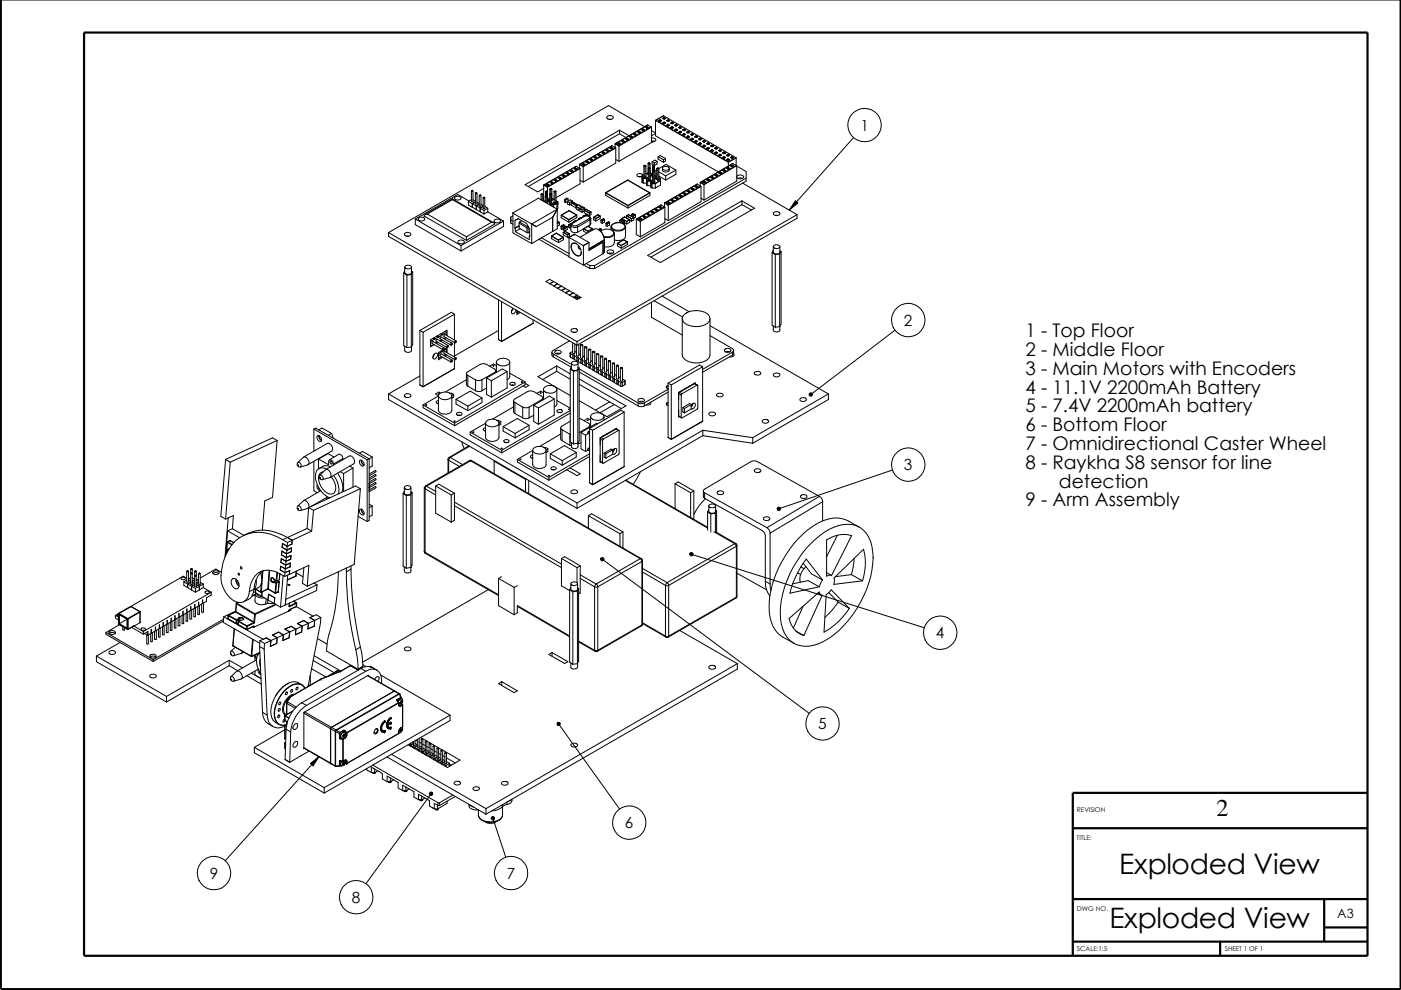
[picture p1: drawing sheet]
<svg xmlns="http://www.w3.org/2000/svg" width="297mm" height="210mm" viewBox="0 0 297 210" stroke-linecap="round" stroke-linejoin="round" font-family="sans-serif">
<defs><g id="words">
<g font-size="6">
<text x="237.3" y="185.3">Exploded View</text>
<text x="235.2" y="196.8">Exploded View</text>
</g>
<text font-size="5.1" x="257.9" y="173.1">2</text>
<g font-size="4">
<text x="217.4" y="71.5">1 - Top Floor</text>
<text x="217.4" y="75.4">2 - Middle Floor</text>
<text x="217.4" y="79.4">3 - Main Motors with Encoders</text>
<text x="217.4" y="83.4">4 - 11.1V 2200mAh Battery</text>
<text x="217.4" y="87.4">5 - 7.4V 2200mAh battery</text>
<text x="217.4" y="91.4">6 - Bottom Floor</text>
<text x="217.4" y="95.4">7 - Omnidirectional Caster Wheel</text>
<text x="217.4" y="99.4">8 - Raykha S8 sensor for line</text>
<text x="217.4" y="107.4">9 - Arm Assembly</text>
<text x="224.5" y="103.4">detection</text>
</g>
<g font-size="3.3">
<text x="182.4" y="27.7">1</text>
<text x="191.6" y="69">2</text>
<text x="191.6" y="99.7">3</text>
<text x="198.4" y="135.3">4</text>
<text x="173.5" y="154.6">5</text>
<text x="132.5" y="175.6">6</text>
<text x="44.5" y="186.3">9</text>
<text x="74.6" y="191.4">8</text>
<text x="107.4" y="186.3">7</text>
</g>
<text font-size="2.7" x="283.5" y="194.6">A3</text>
<g font-size="1.4">
<text x="228.3" y="172.2">REVISION</text>
<text x="228.3" y="178.1">TITLE:</text>
<text x="228.3" y="193.3">DWG NO.</text>
<text x="228.3" y="201.7">SCALE:1:5</text>
<text x="259.7" y="201.7">SHEET 1 OF 1</text>
</g>
</g></defs>
<path d="M.2 -.1v209.8h296.8v-209.8M17.8 6.9h272.1v195.7h-272.1zM227.5 175.6h62.4M289.9 168.1h-62.4v34.5M227.5 190.6h62.4M227.5 199.6h62.4M258.7 199.6v3M280.8 196.6h9.1M280.8 190.6v9" fill="none" stroke="#000" stroke-width=".47"/>
<g fill="none" stroke="#000" stroke-width=".21">
<path d="M115.3 39.2v3.3l.3 .2M115.4 39.2l.7 .4M115.4 39.2h-.1M115.9 39.2l.2-.1 .2 .1M116.1 39.6v3.4M116.1 39l-.3 .2 .3 .2M116.1 39l.3 .2M116.1 39v.4M116.3 39.2l-.2 .2M116.4 39.2l-.3 .2M116.4 39.2h-.1M116.7 38.7l.3-.1 .2 .1"/>
<path d="M116.8 40l-.2 .1M116.8 40h-.1M116.8 40h.1M117 38.5v.4M117 38.5l-.4 .2 .4 .2M117 38.5l.3 .2M117.2 38.7l-.2 .2M117.3 38.7l-.3 .2M117.3 38.7h-.1M117.6 38.3l.2-.2 .2 .2M117.8 38l-.3 .2 .3 .2M117.8 38l.3 .2"/>
<path d="M117.8 38v.4M118 38.3l-.2 .1M118.1 38.2l-.3 .2M118.1 38.2l-.1 .1M118.4 37.8l.3-.2 .2 .2M118.7 37.5l-.4 .2 .4 .2M118.7 37.5l.3 .2M118.7 37.5v.4M118.9 37.8l-.2 .1M119 37.7l-.3 .2M119 37.7l-.1 .1M119.2 37.3l.3-.2 .2 .2"/>
<path d="M119.5 37v.4M119.5 37l-.3 .3 .3 .1M119.5 37l.3 .3M119.7 37.3l-.2 .1M119.8 37.3l-.3 .1M119.8 37.3h-.1M120.1 36.8l.3-.1 .2 .1M120.4 36.6v.4M120.4 36.6l-.4 .1 .4 .3M120.4 36.6l.2 .1M120.6 36.8l-.2 .2M120.6 36.7l-.2 .3"/>
<path d="M120.6 36.7v.1M120.9 36.3l.3-.1 .2 .1M121.2 36.1l-.3 .2 .3 .1M121.2 36.1l.3 .2M121.2 36.1v.3M121.4 36.3l-.2 .1M121.5 36.3l-.3 .1M121.5 36.3h-.1M121.8 35.8l.2-.1 .3 .1M122 35.6l.3 .2M122 35.6l-.3 .2 .3 .1M122 35.6v.3"/>
<path d="M122.2 35.3l.7 .4M122.2 35.3l-6.8 3.9M122.2 35.3l-6.9 3.9M122.2 35.3h.1M122.3 35.8l-.3 .1M122.3 35.8h.1M122.8 34.9v.7M122.9 35.7l-6.8 3.9M122.9 35.7h.1M122.9 34.8l.8 .5M122.9 34.8l-.1 .1M123 35.7l-6.9 4-.8-.5"/>
<path d="M123 38.2l.7 .4M123 35.7v3.3l-5.1 2.9M123.4 34.9l.3-.2 .2 .2M123.7 34.6v.4M123.7 35.3v3.3M123.7 34.6l.3 .2M123.7 34.6l-.3 .2 .3 .2M123.9 34.9l-.2 .1M124 34.8l-.3 .2M124 34.8l-.1 .1M124.3 34.4l.2-.2 .3 .2M124.5 34.1l.3 .2-.3 .2"/>
<path d="M124.5 34.1l-.3 .2 .3 .2M124.5 34.1v.4M125.1 33.9l.2-.2 .3 .2M125.3 33.7l-.3 .1 .3 .2M125.3 33.7l.4 .1M125.3 33.7v.3M125.6 33.9l-.3 .1M125.7 33.8l-.4 .2M125.7 33.8l-.1 .1M126 33.4l.2-.1 .2 .1M126.2 33.1l.3 .3-.3 .1M126.2 33.1l-.3 .3 .3 .1"/>
<path d="M126.2 33.1v.4M126.8 32.9l.2-.1 .3 .1M127 32.7l-.3 .2 .3 .2M127 32.7l.4 .2M127 32.7v.4M127.3 32.9l-.3 .2M127.4 32.9l-.4 .2M127.4 32.9h-.1M127.7 32.4l.2-.1 .2 .1M127.9 32.2v.4M127.9 32.2l.3 .2-.3 .2M127.9 32.2l-.3 .2 .3 .2"/>
<path d="M128.5 31.9l.2-.1 .3 .1M128.7 24.8l.4-.3h.5l.4 .4-.4 .4h-.5l-.4-.2zM128.7 31.7v.4M128.7 31.7l-.3 .2 .3 .2M128.7 31.7l.4 .2M129 31.9l-.3 .2M129.1 25.3h.5M129.1 31.9l-.4 .2M129.1 31.9h-.1M129.4 31.5l.2-.2 .2 .2M129.6 31.2l.3 .2-.3 .2M129.6 31.2l-.3 .2 .3 .2"/>
<path d="M129.6 31.2v.4M129.7 30.9l-6.8 3.9M129.7 30.9l-6.9 4M129.7 30.9l.8 .4M129.7 30.9h.1M130.4 31.2h.1M130.4 30.5v.8M130.5 31.3l-6.8 4M130.5 31.3l.1 .1M130.5 30.4l-.1 .1M130.5 30.4l.7 .5M130.6 31.4v3.2l-6.9 4"/>
<path d="M130.6 33.8l.6 .4M130.6 31.4l-6.9 3.9-.9-.4M131 30.5l.2-.1 .3 .1M131.2 30.3v.3M131.2 30.9v3.3M131.2 30.3l.4 .1M131.2 30.3l-.3 .1 .3 .2M131.4 27.6l-20.1 11.6 2.7 1.5 1.3-.7M131.4 27.6l2 1.2M131.4 27.6v.8M131.4 28.4l-19.4 11.1M131.4 28.4l1.3 .8"/>
<path d="M131.5 30.5l-.3 .1M131.6 30.4l-.1 .1M131.6 30.4l-.4 .2M131.9 30l.2-.1 .2 .1M132.1 29.8v.3M132.1 29.8l.3 .2-.3 .1M132.1 29.8l-.3 .2 .3 .1M132.7 29.5l.2-.1 .3 .1M132.9 29.3l-.3 .2 .3 .2M132.9 29.3l.4 .2M132.9 29.3v.4M133.1 38.2l4.7 2.7"/>
<path d="M133.1 38.2l-4.7 2.7M133.1 38.2l4.6 2.7M133.1 38.2h.1M133.2 29.5l-.3 .2M133.3 29.5l-.4 .2M133.3 29.5h-.1M133.6 29l.2-.1 .2 .1M133.8 28.8l.3 .2-.3 .2M133.8 28.8l-.3 .2 .3 .2M133.8 28.8v.4M134.4 28.5l.2-.1 .3 .1M134.6 28.3l.4 .2-.4 .2"/>
<path d="M134.6 28.3l-.3 .2 .3 .2M134.6 28.3v.4M135.3 28.1l.2-.2 .2 .2M135.4 37.5h.5M135.5 27.8l-.3 .2 .3 .2M135.5 27.8l.3 .2M135.5 27.8v.4M135.7 28.1l-.2 .1M135.8 28l-.3 .2M135.8 28l-.1 .1M136.1 27.6l.2-.2 .3 .2M136.1 37.3v1.4l.3 .1"/>
<path d="M136.1 37.3h.1M136.2 37.3l.1-.1a.68 .68 0 0 0-.6-.4 .68 .68 0 0 0-.7 .4l.2 .2 .4 .1 .5-.2M136.2 37.7l.9 .1M136.2 37.7l.2 .1M136.2 37.3v.4M136.3 27.3l.3 .2-.3 .2M136.3 27.3l-.3 .2 .3 .2M136.3 27.3v.4M136.4 38.8h.7M136.4 37.8h.6M136.4 37.8v1M136.5 37.1l-.3 .2"/>
<path d="M136.5 37.5l.2 .2M136.5 35.2l.2 .1 .2-.1M136.5 37.5h.4M136.5 35.2v2.3M136.6 35.1l.1 .1M136.6 35.1l-.1 .1M136.7 35.1h.2M136.7 35.2v2.5M136.7 35.1h-.1M136.7 35.1h.1M136.7 35.1l-.2 .1M136.7 26.9l-7.7-4.5-46.6 26.9"/>
<path d="M136.9 35.1l-.2 .1M136.9 35.1v.1M136.9 37.5h.1M136.9 35.2v2.3M136.9 27.1l.3-.2 .2 .2M137 37.5l-.3 .2M137 37.8h.1M137.1 37.8v1.4l.2 .2M137.1 37.8l.4-.1-.4 .2M137.1 38.2l.2 .2M137.1 37.8v.4M137.1 37.8v.1"/>
<path d="M137.2 26.8l.3 .2M137.2 26.8l-.3 .2 .3 .2M137.2 26.8v.4M137.3 39.4h.7M137.3 38.4h.7M137.3 38.4v1M137.3 26.5l-6.8 3.9M137.3 26.5l.7 .4M137.3 26.5l-6.9 4M137.3 26.5h.1M137.4 36.7l-.5 .2M137.4 37h.1"/>
<path d="M137.4 34.7l.2 .1 .2-.1M137.4 34.7v2.3M137.4 27.1l-.2 .1M137.5 38l.2 .2M137.5 37.6l-.5 .2M137.5 37.6l-.4 .2M137.5 35.7v2.3M137.5 35.7l.2 .1 .2-.1M137.5 38l.2 .1M137.5 34.6l.1 .1M137.5 34.6l-.1 .1M137.5 27l-.3 .2"/>
<path d="M137.5 27l-.1 .1M137.5 35.6l.2 .1M137.5 35.6v.1M137.6 34.7v.9M137.6 34.5l-.1 .1M137.6 34.5l.1 .1M137.6 34.5l-.2 .2M137.6 34.5h.1M137.7 35.7v2.5M137.7 35.6h.1M137.7 35.6h-.2M137.7 35.6l-.2 .1"/>
<path d="M137.7 34.6l-.1 .1M137.7 34.6l.1 .1M137.8 35.6l-.1 .1M137.8 35.6l.1 .1M137.8 34.7v1M137.9 36.7h.1M137.9 38l-.2 .2M137.9 35.7v2.3M137.9 38l-.2 .1M138 38.4l.4-.2zM138 38.8l.9 .1M138 38.4v1.4l.3 .1"/>
<path d="M138 26.9l-6.8 4M138 38.8l.3 .1M138 38.8h.1M138 38.4h.1M138 26.9l.1 .1M138.1 29.3h.5l.5 .4-.3 .3-.7 .1M138.1 29.9l.7 .1M138.1 36.8l-.1-.1 .2 .1M138.1 37.2l-.2 .1M138.1 37.2l-.2 .2M138.1 27v3.2l-6.9 4M138.1 36.8h.1"/>
<path d="M138.1 36.8v.4M138.1 27l-6.9 4-.8-.5M138.1 27.7l.9 .5M138.2 36.8v.5M138.3 34.3v.5l.4 .3M138.3 39.9h.6M138.3 38.9h.6M138.3 38.9v1M138.3 34.3l.4 .3M138.3 30.1h.1M138.3 37.2l-.4 .2M138.3 37.5h.1"/>
<path d="M138.3 37.5l.1 .1M138.3 35.2l.3 .1 .2-.1M138.3 35.2v2.3M138.4 38.2l-.4 .2M138.4 38.6l.2 .1M138.4 36.2l.2 .2 .2-.2M138.4 38.6l.2 .1 .2-.1M138.4 36.2v2.4M138.4 35.1l.2 .1M138.4 35.1l-.1 .1M138.5 36.2l.1 .1M138.5 36.2h-.1"/>
<path d="M138.6 35.2v1M138.6 35.1h-.2M138.6 35.1h.1M138.6 35.1l-.3 .1M138.6 36.3v2.4M138.6 36.1l.1 .1M138.6 36.1l-.1 .1M138.6 36.1l-.2 .1M138.6 36.1h.1M138.7 35.1l-.1 .1M138.7 35.1l.1 .1M138.7 36.2l-.1 .1"/>
<path d="M138.7 36.2h.1M138.7 34.6v.5M138.8 35.2v1M138.8 37.2h.1M138.8 38.6l-.2 .1M138.8 36.2v2.4M138.9 37.2l.2 .1M138.9 38.9h.1M138.9 38.9v1M139 25.5v3.3l13.3 7.6M139 28.3l-.9 .5M139 25.5l15.4 8.9 1.7-.9"/>
<path d="M139.1 37.7l-.3 .2M139.1 36.1v.9l.2 .1M139.1 37.3v.5M139.1 37.7v.1M139.1 25.5l15.3 8.8M139.1 25.5h-.1M139.1 37.3v.1M139.1 36.1l.2 .1M139.1 37.8l-.3 .2 .3-.2M139.1 37.8h.2M139.3 38.1l.2 .1M139.3 35.7l.2 .2 .2-.2"/>
<path d="M139.3 36l-.2 .1M139.3 38.1l.2 .1 .2-.1M139.3 35.7v2.4M139.3 34.2v.6l-.6 .3M139.3 34.2l-.6 .4M139.3 34.2l-.5-.2-.5 .3M139.4 35.7h-.1M139.4 35.7l.1 .1M139.5 35.6l-.2 .1M139.5 35.8v2.4M139.5 35.6l-.1 .1M139.5 35.6l.1 .1"/>
<path d="M139.5 35.6h.1M139.5 33.2v.5l1.2 .7M139.5 33.2l1.2 .7M139.5 33.2l.5-.2 1.1 .6M139.6 35.7l-.1 .1M139.6 35.7h.1M139.7 37.8h.2M139.7 38.1h.1M139.7 37.3l1.4 .9M139.7 35.7v2.4M139.7 36.4l1.4 .9M139.7 35.7l1.5-.9 2.1 1.3"/>
<path d="M139.7 38.1l-.2 .1M139.7 25.6l.3-.1 .2 .1M140 25.4l.3 .2-.3 .1M140 25.4l-.3 .2 .3 .1M140 25.4v.3M140 37.9l-.2-.1 .2 .1M140 37.9v.4M140 38.3l-1.1 .6M140 37.9h.1M140 37.9v1.3l-1.1 .7M140.5 35.7a.72 .72 0 0 0 .7 .8 .72 .72 0 0 0 .7-.8M140.5 35.5l.7-.2 .5 .1 .2 .3a.82 .82 0 0 1-1.4 0z"/>
<path d="M140.5 25.1l.3-.1 .3 .1M140.6 26.1l.2-.1 .3 .1M140.7 24.6l-1.6 .9M140.7 24.6l15.3 8.8M140.7 24.6l-1.7 .9M140.7 33.9v.5M140.7 24.6h.1M140.8 25.9l.3 .1M140.8 24.9l.3 .2-.3 .2M140.8 24.9l-.3 .2 .3 .2M140.8 25.9l-.3 .1 .3 .2M140.8 24.9v.4"/>
<path d="M140.8 25.9v.3M141.1 26.1l-.3 .1M141.1 33.6v.6l-.4 .2M141.1 33.6l-.4 .3M141.1 26l-.3 .2M141.1 37.3v.9M141.1 26v.1M141.4 25.6l.2-.1 .3 .1M141.4 26.6l.2-.1 .3 .1M141.6 25.4v.3M141.6 26.3v.4M141.6 25.4l.4 .2-.4 .1"/>
<path d="M141.6 26.3l-.3 .2 .3 .2M141.6 26.3l.4 .2-.4 .2M141.6 25.4l-.3 .2 .3 .1M142.2 26.1l.3-.1 .2 .1M142.3 27.1l.2-.2 .2 .2M142.5 26.8l.3 .2M142.5 26.8l-.3 .2 .3 .2M142.5 25.9l.3 .2-.3 .1M142.5 25.9l-.3 .2 .3 .1M142.5 25.9v.3M142.5 26.8v.4M142.7 27.1l-.2 .1"/>
<path d="M142.8 27l-.3 .2M142.8 27l-.1 .1M143.1 26.6l.2-.1 .3 .1M143.1 27.6l.2-.2 .3 .2M143.3 36.1v.9l-2.2 1.2M143.3 36.1l-2.2 1.2M143.3 27.3l.4 .2-.4 .2M143.3 27.3l-.3 .2 .3 .2M143.3 26.4l-.3 .1 .3 .3M143.3 26.4l.4 .1M143.3 26.4v.4M143.3 27.3v.4"/>
<path d="M143.6 26.6l-.3 .2M143.7 26.5l-.4 .3M143.7 26.5l-.1 .1M143.9 27.1l.3-.1 .2 .1M144 28.1l.2-.2 .2 .2M144.2 27.8l-.3 .2 .3 .2M144.2 26.8l.3 .3-.3 .1M144.2 27.8l.3 .2M144.2 26.8l-.4 .3 .4 .1M144.2 26.8v.4M144.2 27.8v.4M144.4 28.1l-.2 .1"/>
<path d="M144.5 28l-.3 .2M144.5 28l-.1 .1M144.8 27.6l.2-.2 .3 .2M144.8 28.5l.2-.1 .3 .1M145 28.3l-.3 .2 .3 .2M145 28.3l.4 .2-.4 .2M145 27.3l.4 .2M145 27.3l-.3 .2 .3 .2M145 27.3v.4M145 28.3v.4M145.3 27.6l-.3 .1M145.4 27.5l-.4 .2"/>
<path d="M145.4 27.5l-.1 .1M145.6 28.1l.3-.2 .2 .2M145.7 29l.2-.1 .2 .1M145.9 28.8l-.3 .2 .3 .2M145.9 28.8l.3 .2-.3 .2M145.9 27.8l.3 .2-.3 .2M145.9 27.8l-.4 .2 .4 .2M145.9 27.8v.4M145.9 28.8v.4M146.5 28.5l.2-.1 .3 .1M146.5 29.5l.2-.1 .3 .1M146.7 29.3l-.3 .2 .3 .2"/>
<path d="M146.7 29.3l.4 .2M146.7 28.3l.4 .2M146.7 28.3l-.3 .2 .3 .2M146.7 28.3v.4M146.7 29.3v.4M146.8 39.9l-.3 .1 .3 .3M146.8 39.9l.3 .1M146.8 39.9v.4M147 29.5l-.3 .2M147 28.5l-.3 .2M147.1 29.5h-.1M147.1 29.5l-.4 .2"/>
<path d="M147.1 28.5l-.4 .2M147.1 28.5h-.1M147.3 29l.3-.1 .2 .1M147.4 30l.2-.1 .2 .1M147.4 39.6l.3-.1 .2 .1M147.6 29.8l-.3 .2 .3 .1M147.6 29.8l.3 .2-.3 .1M147.6 28.8l.3 .2-.3 .2M147.6 28.8l-.4 .2 .4 .2M147.6 28.8v.4M147.6 29.8v.3M147.7 39.4l-.4 .2 .4 .2"/>
<path d="M147.7 39.4l.3 .2-.3 .2M147.7 39.4v.4M147.8 39l.7 .5M147.8 39l-6.9 4.1M147.8 39h.1M148.2 29.5l.2-.1 .3 .1M148.2 30.5l.2-.1 .3 .1M148.4 30.3l-.3 .1 .3 .2M148.4 30.3l.4 .1M148.4 29.3l.4 .2M148.4 29.3l-.3 .2 .3 .2M148.4 29.3v.4"/>
<path d="M148.4 30.3v.3M148.5 38.7l.8 .4M148.5 38.7v.7M148.5 39.5l-6.8 3.9M148.5 39.5h.1M148.6 39.5v3.3l-6.9 4M148.6 39.5l-6.9 4-.8-.4M148.7 30.5l-.3 .1M148.7 29.5l-.3 .2M148.8 29.5l-.4 .2M148.8 30.4l-.4 .2M148.8 30.4l-.1 .1"/>
<path d="M148.8 29.5h-.1M149 30l.3-.1 .2 .1M149.1 38.7l.2-.2 .3 .2M149.1 31l.2-.1 .2 .1M149.3 29.8v.3M149.3 30.7v.4M149.3 39.1v3.3M149.3 30.7l-.3 .2 .3 .2M149.3 30.7l.3 .2-.3 .2M149.3 29.8l.3 .2-.3 .1M149.3 29.8l-.4 .2 .4 .1M149.3 38.4l.3 .2-.3 .2"/>
<path d="M149.3 38.4l-.3 .2 .3 .2M149.3 38.4v.4M149.9 30.5l.2-.1 .3 .1M149.9 38.2l.3-.2 .2 .2M149.9 31.5l.2-.2 .3 .2M150.1 30.3l-.3 .1 .3 .2M150.1 31.2l-.3 .2 .3 .2M150.1 31.2l.3 .2M150.1 30.3l.3 .1M150.1 30.3v.3M150.1 31.2v.4M150.2 37.9l.3 .2-.3 .2"/>
<path d="M150.2 37.9l-.4 .2 .4 .2M150.2 37.9v.4M150.4 31.5l-.3 .1M150.4 30.5l-.3 .1M150.4 31.4l-.3 .2M150.4 30.4l-.3 .2M150.4 31.4v.1M150.4 30.4v.1M150.7 31l.3-.1 .2 .1M150.7 37.7l.3-.2 .3 .2M150.7 32l.3-.2 .2 .2M151 31.7l.3 .2-.3 .2"/>
<path d="M151 31.7l-.3 .2 .3 .2M151 30.8l.3 .1-.3 .2M151 30.8l-.4 .1 .4 .2M151 30.8v.3M151 31.7v.4M151 37.5l.3 .1-.3 .2M151 37.5l-.3 .1 .3 .2M151 37.5v.3M151.5 31.5l.3-.2 .3 .2M151.6 37.2l.2-.2 .3 .2M151.6 32.4l.2-.1 .3 .1M151.8 32.2l-.3 .2 .3 .2"/>
<path d="M151.8 32.2l.3 .2M151.8 31.2l.3 .2M151.8 31.2l-.3 .2 .3 .2M151.8 31.2v.4M151.8 32.2v.4M151.8 37l.4 .1M151.8 37l-.3 .1 .3 .2M151.8 37v.3M152.1 32.4l-.3 .2M152.1 31.5l-.3 .1M152.1 37.2l-.3 .1M152.1 31.4l-.3 .2"/>
<path d="M152.1 32.4h.1M152.1 31.4v.1M152.2 37.1l-.4 .2M152.2 37.1l-.1 .1M152.4 32l.3-.2 .2 .2M152.4 36.7l.3-.1 .2 .1M152.4 32.9l.3-.1 .2 .1M152.7 31.7l-.4 .2 .4 .2M152.7 32.7l-.3 .2 .3 .2M152.7 32.7l.3 .2-.3 .2M152.7 31.7l.3 .2-.3 .2M152.7 31.7v.4"/>
<path d="M152.7 32.7v.4M152.7 36.4l.3 .3-.3 .1M152.7 36.4l-.3 .3 .3 .1M152.7 36.4v.4M153.2 32.5l.3-.2 .3 .2M153.3 36.2l.2-.1 .3 .1M153.3 33.4l.2-.1 .3 .1M153.5 33.2l-.3 .2 .3 .2M153.5 33.2l.3 .2M153.5 32.2l.3 .2-.3 .2M153.5 32.2l-.3 .2 .3 .2M153.5 32.2v.4"/>
<path d="M153.5 33.2v.4M153.5 36l.4 .2M153.5 36l-.3 .2 .3 .2M153.5 36v.4M153.8 33.4l-.3 .2M153.8 36.2l-.3 .2M153.8 33.4h.1M153.9 36.2h-.1M153.9 36.2l-.4 .2M154.1 32.9l.2-.1 .3 .1M154.1 35.7l.3-.1 .2 .1M154.1 33.9l.2-.1 .3 .1"/>
<path d="M154.3 33.7l-.3 .2 .3 .1M154.3 33.7l.4 .2-.4 .1M154.3 32.7l.4 .2M154.3 32.7l-.3 .2 .3 .2M154.3 32.7v.4M154.3 33.7v.3M154.4 35.5l-.4 .2 .4 .2M154.4 35.5l.3 .2-.3 .2M154.4 35.5v.4M154.4 34.3v.9M154.6 32.9l-.3 .2M154.7 32.9l-.4 .2"/>
<path d="M154.7 32.9h-.1M154.9 33.4l.3-.1 .2 .1M155 35.2l.2-.1 .3 .1M155.2 33.2l.3 .2-.3 .2M155.2 33.2l-.3 .2 .3 .2M155.2 33.2v.4M155.2 35l.4 .2M155.2 35l-.3 .2 .3 .2M155.2 35v.4M155.4 34.7l-6.9 4M155.4 34.7l.7 .4M155.4 34.7h.1"/>
<path d="M155.5 35.2l-.3 .2M155.6 35.2h-.1M155.6 35.2l-.4 .2M156 33.4l-1.6 .9M156 33.4l.1 .1M156.1 33.5v1.6M156.1 35.1l-6.8 4M156.1 35.1h.1M156.2 35.1v3.3l-6.9 4M156.2 35.2l2 1.2v2l-32.1 18.5M156.2 35.1l-6.9 4.1-.8-.5M156.2 37.3l.7-.2 .5 .1 .3 .3a.86 .86 0 0 1-1.5 0z"/>
<path d="M156.5 37.8l.4-.1 .5 .1M157.4 38.8l11.6 6.7M158.2 37.8l-32.1 18.5M181 29.2l-13.7 15.3M82.4 49.3v.8l39.9 23.1M82.4 49.3l39.9 23.1M85.6 57.9l.7 .4M85.6 57.9v15.4l.7 .4M85.8 49.5l.6-.2a.49 .49 0 0 1 .7 .5l-.4 .3h-.6l-.3-.3zM85.8 56.6l.1 1.4a.98 .98 0 0 0 1.3 0v-1.4M85.8 57.4l-.2 .5M85.9 56.5l.6-.3 .5 .1 .2 .3a.87 .87 0 0 1-1.4 0z"/>
<path d="M86.2 50.1h.5M86.3 58.3v15.4M87.2 58.2l-.9 .1M87.2 58.2v15.4M87.2 57.5l.3 .2M87.5 57.7l-.3 .5M87.5 57.7v15.3l-.3 .6M88 46.4l9.7 5.7M88 46.4v1.2l9.7 5.6M88.9 46.1a.88 .88 0 0 1 1.2 .3 .82 .82 0 0 1-1.5 0zM90.6 45.4l-.5 .1-.2 .3 9 5.2M90.6 45.4l8.3 4.8"/>
<path d="M95.9 42.2l8.8 5M95.9 42.2l-5.8 3.3M95.9 42.3l-5.3 3.1M95.9 42.3l8.3 4.8M95.9 42.2v.1M96.4 41.9l.4-.3h.5l.5 .4a.82 .82 0 0 1-1.5 0zM97.1 51.1l.6-.2 .6 .1 .2 .3-.5 .4h-.5l-.4-.3zM97.7 52.1v1.1M98.9 50.2v.8M99.3 42.7v.8l.8 .4M99.3 42.7l3.3 1.9M99.4 42.6l-2.3-1.4-9.1 5.2"/>
<path d="M99.9 40.5h.4l-.1 2.3h-.3zM99.9 42.3l-.6 .4M100 40.4l.2-.1zM100.2 43.9h-.1M100.3 42.3l.5 .3M100.8 40.9l.1 .2 .2-.2v2.4l-.3-.1zM100.8 42.8l-.6 .4v.7l.8 .5M100.8 42.8l-.7 .4v.7M100.9 40.9h.1zM101 44.4h.1M101.1 42.8l.5 .3M101.6 41.4h.4v2.2l-.1 .2-.3-.2z"/>
<path d="M101.6 43.3l-.6 .3v.8l.8 .5M101.6 43.3l-.6 .3v.8M101.7 41.3l.2 .1zM101.8 44.9l.8 .5M101.8 44.9h.1M102 43.3l.4 .3M102.4 41.9h.4l-.1 2.3h-.3zM102.4 43.7l-.6 .4v.8M102.4 43.8l-.6 .4M102.5 41.8h.2zM102.6 44.6v.8M102.8 43.8l.6 .4"/>
<path d="M103.4 44.9l-.8 .5M103.4 44.9l3.4 2M103.4 44.2l-.8 .4M103.4 44.2v.7M104.2 47.1l.6 .2 .1 .2-6 3.5M104.2 47.1l-5.3 3.1M104.8 46.7l.4-.2h.5l.4 .2v.3a.9 .9 0 0 1-1.2 .2l-.2-.3zM106.8 46.9l-9.1 5.2M106.8 46.9v1.1l-9.1 5.2M108.3 46.7l.5 .2M108.8 45.8l-.5 .3v1.2l.5 .2M108.8 45.2l3.9 2.3"/>
<path d="M108.8 45.2v4.2l3.9 2.2M109.2 48.3l.1 .1M109.3 48.4v.7M109.3 46.7l-.1 1.6M109.3 49.1l2.9 1.7v-.7M109.9 46.4l1.7 1 .6 1M109.9 46.4l-.6 .3M110.1 47.3l1.6 1M110.1 47.3v1l1.6 1M110.1 47.8l-.9 .5M110.1 47.9l-.8 .5M110.1 47.1v.2"/>
<path d="M110.1 47.1l1.9 1M110.3 48.5l-1 .6M110.6 46.8l-.5 .3M111.7 48.3v1M111.7 49.3l.3 .1M112 48.1l-.3 .2M112 48.1v1.3M112 48.1h.1M112.2 48.4l.1 1.8-.1-.1M112.2 48.4h.1M112.3 49.2l-.3 .2M112.3 50l-.1 .1"/>
<path d="M112.7 47.5h.1M112.7 47.5l1 .5M112.7 47.5v4.1M113.7 48h.1M113.7 48l3.5-1.9v3M114.3 50.7l6.3 3.7M114.7 41.2v1.1M114.7 41.2l.2 .1 .2-.1M114.8 50.4l5.8 3.4M114.8 50.4l-2.1 1.2M114.8 41.1l-.1 .1M114.8 41.1l.1 .1"/>
<path d="M114.9 41.2v1.3M114.9 41.1h-.1M114.9 41.1h.2M114.9 41.1l-.2 .1M114.9 41.1h.1M115.1 41.1v.1M115.1 41.1l-.2 .1M115.1 41.2v1.4M115.3 42l-.2 .1M115.5 42.7h.1M115.5 42.7l-.1 .1M115.6 41.7l.2 .1 .2-.1"/>
<path d="M115.6 41.7v1.2M115.7 40.6v1.1M115.7 41.7h.1M115.7 41.7h-.1M115.7 40.6h.1M115.7 40.6l.2 .1M115.8 41.7v1.3M115.8 41.6l-.1 .1M115.8 41.6l.1 .1M115.8 41.6l-.2 .1M115.8 41.6h.1M115.9 40.5l-.2 .1"/>
<path d="M115.9 40.7v.9M115.9 40.5l.1 .1M115.9 40.5h.1M115.9 41.7h-.1M115.9 41.7h.1M116 40.6l-.1 .2-.2-.2M116 40.6l-.1 .1M116 43v.1M116 41.7v1.4M116.1 42.7h.2M116.2 42.7l.3 .2M116.2 42.7l.3 .1"/>
<path d="M116.3 42.6l.2 .2M116.3 42.2v.4M116.3 42.6l-.1 .1M116.3 42.2l-.1 .5M116.5 42.1h.1M116.5 42.1l-.3 .1M116.5 42.1l-.2 .1M116.5 42.5h.1M116.6 40.1l.2 .1 .2-.1M116.6 40.1l-.1 3.3M116.6 41.1l.2 .1M116.6 41.1h-.1"/>
<path d="M116.7 40l-.1 .1M116.7 40l.1 .1M116.8 41.2v2.4l.2-.1M116.8 41l-.2 .1M116.8 41l.1 .1M116.8 41l-.3 .1M116.8 41h.1M116.8 40.1v1M116.9 41.1l-.1 .2-.3-.2M116.9 41.1l-.1 .1M116.9 50.1v.5l1.5 .8M116.9 50.1l1.5 .8 1.1-.6"/>
<path d="M116.9 40l-.1 .1M116.9 40l.1 .1M117 43.1l.4 .2M117 43.1l.3 .2M117 42.5h.1M117 43.5l-.2 .1M117 43.1l.4 .2h.7M117 50l-.1 .1M117 50l1.4 .9M117 42.1h.2M117 40.1v3.4M117.1 42.1l.4 .2"/>
<path d="M117.2 49.1l-2.4 1.3M117.2 49.1h.1M117.3 43.7l-.2 .1M117.3 43.7l-.1 .1M117.3 43.7v-.4v.6M117.4 43.3v.6M117.4 43.3h.6M117.4 59.7l-.9 .5M117.5 42.9l.2 .2M117.5 42.2h-.2M117.5 40.6l.2 .1 .2-.1M117.5 42.9l.2 .2 .2-.2"/>
<path d="M117.5 40.6v2.3M117.6 40.6h.1M117.6 40.6h-.1M117.7 40.6v2.5M117.7 40.5l.1 .1M117.7 40.5l-.1 .1M117.7 40.5h.1M117.7 40.5l-.2 .1M117.8 40.6h-.1M117.8 40.6h.1M117.9 42.6l.4 .2M117.9 42.9l-.2 .2"/>
<path d="M117.9 40.6v2.3M117.9 49.4l1.6 .9M117.9 49.4l-1 .6M117.9 49.4l-.9 .6M117.9 49.4l1.5 .9M117.9 49.4h.1M118 44.3h.1M118 43.3h.1M118 43.3l.3-.1-.2 .1M118.1 43.3v1M118.1 44.4h.1M118.1 44.4v4.1l-.9 .6"/>
<path d="M118.1 44.4l-5.4 3.1M118.1 44.4l-4-2.4-5.3 3.2M118.1 44.4l-.9 1.7M118.2 42.8l.1 1.4-.2 .1M118.2 42.8h.1M118.3 47l-.2 .1M118.3 47l.3 .2M118.3 47h.1M118.4 50.9v.5M118.6 47.2l-.5 .2M118.6 47.2h.1M118.6 47.2v.5l-.5 .3"/>
<path d="M119 48v.5l.2 .1M119 45.6v.6l1.6 .9M119 48h.1M119 48l.2 .1M119 45.6l1.6 1M119 45.6h.1M119.2 48.1v.5M119.4 49.3v.5l1 .5M119.4 50.3l-1 .6M119.4 50.3h.1M119.4 49.3l1 .5 .3-.2M119.4 49.3h.1"/>
<path d="M119.5 47.7l-.5 .3M119.5 47.7l.2 .1M119.5 50.3v.5l-1.1 .6M119.5 49.3l.9 .5M119.5 47.7h.1M119.5 48.3v.5l.3 .1M119.5 48.4l-.3 .2M119.5 48.3h.1M119.5 48.3l.3 .1M119.7 42.3l.2 .1M119.7 42.3v.5l.2 .2M119.7 47.8l-.5 .3"/>
<path d="M119.7 47.8h.1M119.7 47.8v.4M119.7 47.8l-.5 .3-.2-.1M119.8 48.4v.5M119.8 49.1l.9 .5M119.8 49.1l-.4 .2M119.8 49.1h.1M119.8 49.1l-.3 .2M119.9 42.4v.6M120 48l-.5 .3M120 48l.2 .1M120 48h.1"/>
<path d="M120.2 48.1l-.4 .3M120.2 48.1h.1M120.3 48.1v.5l-.5 .3M120.3 48.1l-.5 .3-.3-.1M120.3 42.8l-.4 .2M120.3 42.7v.6l.4 .2M120.3 42.7l.4 .2M120.4 49.8v.5M120.4 42.2l-.5 .2M120.4 42.2v.5M120.4 42.2l-.2-.2-.5 .3M120.6 47.7l.2 .1 .3-.2-.3 .2"/>
<path d="M120.6 47.7v.5l.2 .1M120.6 47.7h.1M120.6 47.7l.2 .1M120.6 46.6v.5M120.6 50.3h.1M120.6 44.7l-1.6 .9M120.6 44.7l1.7 .9M120.6 50.3v4.2l3.1 1.7M120.6 50.3l3.1 1.8M120.6 44.7h.1M120.7 49.6l-.3 .2M120.7 49.6h.1"/>
<path d="M120.7 49.6v.5l-.3 .2M120.7 42.9v.6M120.8 47.8v.5M121 48.2l-.2 .1M121.1 47.4l-.5 .3M121.1 47.4h.1M121.1 43h.1M121.1 43v.5l1.1 .6M121.1 43.3l-.4 .2M121.1 43l1.1 .6 .3-.2M121.2 43l1 .6M121.2 51.8a.78 .78 0 0 1 1.2 .1 1.8 1.8 0 0 1 .6 2.2 1.43 1.43 0 0 1-1.8-1.1l-.1-.5z"/>
<path d="M121.2 47.3h.2M121.3 42.6l-.4-.2-.6 .3M121.3 42.6l-.6 .3M121.3 42.6v.2M121.4 42.8l1.1 .6M121.4 42.8l-.3 .2M121.4 42.8h.1M121.4 42.8l-.2 .2M121.4 47.3l-.1 .3 .2 .2 .4 .1 .4-.1M121.6 47l.1 .1M121.6 47v.1M121.6 47h.1"/>
<path d="M121.8 49.7h.1M121.8 49.7l-1.2 .6M121.8 49.7l3 1.7M122.1 46.7l-.5 .3M122.1 46.7l.1 .1M122.1 46.7h.1M122.2 51.7l-.5-.2a.85 .85 0 0 0-.5 1.2 2.07 2.07 0 0 0 1.5 1.6l.5-.4v-.4M122.2 43.6v.7l.4 .3M122.3 45.6l-1.7 1M122.3 45.6h.1M122.3 47.8l.2 .3M122.3 45.6v.5l-1.7 1"/>
<path d="M122.4 43.4l-.2 .2M122.4 43.4h.1M122.5 48.1l-.9 .1-.5-.2-.1-.3 .1 1.2a1.07 1.07 0 0 0 1.4 .3M122.5 43.4v.2M122.5 48.1v1.1M122.6 44v.6M122.6 46.4l.1 .1M122.6 46.4v.1M122.7 52.2a.55 .55 0 0 0 .4 .7M122.7 46.4h.1M122.7 46.4h-.1M122.9 44.2h.1"/>
<path d="M122.9 44.2v.5l.5 .3M122.9 44.4l-.3 .2M122.9 44.2l.5 .3M123 50.3l3-1.7a1.65 1.65 0 0 1 1.9 1.3l.2 1M123 44.2l.4 .2M123.1 46.1l-.5 .3M123.1 46.1l.1 .1M123.2 43.7l-.4-.3-.6 .4 .4 .2M123.2 43.7l-.6 .3M123.2 43.7v.4M123.4 44.4v.6M123.5 43.9l-.5 .3"/>
<path d="M123.5 43.9l.4 .2M123.5 43.9h.1M123.7 52.1h.1M123.7 45.8v.1M123.7 45.8h.1M123.7 52.1v4.1M123.7 48.5v.5l.8 .4M123.7 48.5l-1.2 .7M123.7 56.2l1.3 .7M123.7 48.5l1 .6 .9-.6M123.8 48.5h-.1M123.8 48.5l.9 .5"/>
<path d="M123.9 45.8l.5-.1a.76 .76 0 0 1 .9 .6M123.9 44.7l-.5 .3M123.9 44.6v.5l1.1 .6M123.9 44.6l1.1 .6 .3-.2M123.9 44.5l1.1 .7M123.9 44.5v.1M123.9 44.1l-.5 .3M123.9 44.1v.1M123.9 44.2v.3M123.9 44.2l-.5 .3M124 45.8l-2.7 1.5-.2 .4M124 45.8h.8l.2 .3-.1 .3"/>
<path d="M124 45.8l-2.6 1.5M124.2 45.5l-.5 .3M124.2 45.5l.3 .2zM124.2 45.5v.1M124.2 44.4l1.1 .6M124.2 44.4l-.3 .2M124.2 44.4h.1M124.2 44.4l-.3 .1M124.3 55.9l-.6 .3M124.3 55.9l.7 .4M124.7 48l.9 .5M124.7 48l-1 .5"/>
<path d="M124.7 48l-.9 .5M124.7 48h.1M124.7 49v.3M124.8 51.4h.1M124.8 51.4l-1.1 .7M124.9 51.4l-1.2 .7M124.9 46.4l.2 .2M124.9 46.4l-2.6 1.4M125 45.2v.5M125 56.3h1.1M125 56.3v.6M125 56.9h1.1"/>
<path d="M125.1 46.6v1.1M125.1 47.7l-.4 .3M125.1 46.6l-2.6 1.5M125.3 46.3l-.2 .3M125.3 46.3v1.1l-.2 .3M125.3 45l-.3 .2M125.3 45h.1M125.3 45v.5l-.3 .2M125.6 48.5l-.9 .5M125.6 48.5h.1M125.6 48.5v.3M125.9 46.1v.5l.4 .3"/>
<path d="M125.9 46.1h.1M125.9 46.1l.4 .2M126.1 56.3v.6M126.3 46.3v.6M126.8 45.6l-.9 .5M126.8 45.6l.5 .2M126.8 45.6l.4 .2M126.8 45.6h.1M127.2 45.8l-.9 .5M127.2 45.8h.1M127.3 48.5l-.4 .2a2.66 2.66 0 0 1 1.2 2.1M127.3 48.5l.2 .1"/>
<path d="M127.3 45.8v.6l-1 .5M127.3 48.5h.1M127.3 45.8l-1 .6-.4-.3M127.4 49.1a1.81 1.81 0 0 1 2.7 .2 1.47 1.47 0 0 1-2.1 .8M127.4 46.7v.5l.3 .2M127.4 46.7h.1M127.5 48.6l-.4 .2M127.5 48.6h.1M127.5 46.7l.2 .1M127.5 48.6l-.4 .3M127.5 48.6v.3M127.6 51.1v.1"/>
<path d="M127.6 51.1h.1M127.6 51.2h.1M127.6 51.1l-2.7 1.6M127.6 51.2l-2.7 1.6M127.6 51.2l.2 .1M127.7 46.8v.6M127.8 51.3l-2.9 1.7M127.8 51.4l-2.9 1.7v-1.7M127.8 51.3v2.5M127.8 53.8l-3.5 2.1M127.9 51.3l-.1 2.5M127.9 46.4l-.5 .3"/>
<path d="M127.9 46.4l.3 .1M127.9 46.4l-.4 .3M127.9 46.4h.1M128.1 53.3h.1M128.1 50.8v.1M128.1 50.8v2.5M128.1 50.9l-.5 .2M128.1 53.3l-.2 .2M128.1 46.5l-.4 .3M128.1 46.5h.1M128.2 46.5v.6l-.5 .3M128.2 46.5l-.5 .4-.3-.2"/>
<path d="M128.4 40.9v.5l4.7 2.7M128.4 40.9l4.7 2.7 4.7-2.7M128.4 40.9h.1M128.4 40.9l4.7 2.7M128.5 47.4v.5l.2 .1M128.5 47.3v.1M128.5 47.3l.2 .2M128.7 53.3l.4-.3h.6l.4 .3a.68 .68 0 0 1-.7 .5 .68 .68 0 0 1-.7-.5zM128.7 47.5v.5M128.9 53.7h1M129 47l-.5 .3M129 47l.2 .2"/>
<path d="M129 47v.1M129 47.1l-.5 .2M129 47.1l.2 .1M129.2 47.2l-.5 .3M129.2 47.2h.1M129.2 53.8h.4M129.2 47.2v.5l-.5 .3M129.2 47.2l-.5 .3-.2-.1M129.5 48.1a1.83 1.83 0 0 0 3.1 .2v-.2M129.5 48.1a1.85 1.85 0 0 1 3.1-.1v.1M129.5 48.1v.6M129.8 48.9l.5 .6"/>
<path d="M129.9 47.5a1.78 1.78 0 0 1 2.6 .4 1.46 1.46 0 0 1-2 .9 .73 .73 0 0 1-.7-.5 .73 .73 0 0 1 .1-.8zM130.3 49.5a1.62 1.62 0 0 1-2.2 .8M130.3 49.5v2a1.38 1.38 0 0 1-1.8 .9l-.4-.1M130.9 51.6v.5l.8 .5M130.9 51.6l.8 .5M130.9 51.6h.1M130.9 51.6l.8 .4M131.4 46.7l.7 .5 .3-.2M131.4 46.7h.1M131.4 46.7v.5M131.4 46.7l.7 .4M131.7 46.6l.7 .3"/>
<path d="M131.7 46.6l-.3 .1M131.7 52v.6M131.7 46.6h.1M131.8 46.4l1.1 .6 .6-.4M131.8 46.4v.2M131.9 46.3l-.1 .1M131.9 46.3l1 .6M132.1 47.1v.3M132.2 50.8l-1.3 .8M132.2 50.8l.8 .5M132.2 50.8h.1M132.4 46.9l-.3 .2"/>
<path d="M132.4 46.9v.1M132.4 46l1.1 .6M132.4 46l-.6 .4M132.4 47.2l.5 .3M132.4 47v.5h-.1M132.4 46h.1M132.4 46l-.5 .3M132.6 48.1v2a1.66 1.66 0 0 1-2.3 .7M132.8 45.8l1.1 .6M132.8 45.8v.4M132.9 46.9v.6M132.9 45.7l-.1 .1"/>
<path d="M132.9 45.7l1 .7M133 51.3l-1.3 .7M133 51.3h.1M133.1 51.3v.5l-1.4 .8M133.1 51.3l-1.4 .8M133.1 43.6v.5M133.3 45.5l1 .6M133.3 45.5l-.5 .3M133.3 45.5l-.4 .2M133.3 45.5h.1M133.5 46.6h.1M133.5 46.6l-.6 .3"/>
<path d="M133.5 46.6v.6l-.6 .3M133.5 46.7l.4 .2M133.9 45.5v.3M133.9 46.4v.5M133.9 45.5l.5 .3M133.9 45.5h.1M133.9 45.5l.5 .2M134.2 45.3l.5 .3M134.2 45.3l-.3 .2M134.2 45.3h.1M134.3 46.1l-.4 .3M134.4 45.7v1l-.5 .2"/>
<path d="M134.7 45.6l-.3 .1M134.7 45.6h.1M134.7 45.6v.5l-.3 .2M134.7 45.6l-.3 .2M134.9 46.5v3.2l.9 .5M134.9 46.5l.9 .4M135.5 46.5l.3-.1 .2 .1M135.8 46.2v.4M135.8 46.9v3.3M135.8 46.2l.3 .2-.3 .2M135.8 46.2l-.3 .2 .3 .2M136.4 46l.2-.2 .3 .2"/>
<path d="M136.6 45.8l.3 .1M136.6 45.8l-.3 .1 .3 .2M136.6 45.8v.3M136.9 46l-.3 .1M136.9 45.9l-.3 .2M136.9 45.9v.1M137.2 45.5l.3-.1 .2 .1M137.3 54.1l20-11.5 2.7 1.6-20 11.5zM137.5 45.3l.3 .2-.3 .1M137.5 45.3l-.3 .2 .3 .1M137.5 45.3v.3M137.7 40.9l-4.6 2.7"/>
<path d="M137.7 40.9h.1M137.8 40.9v.5l-4.7 2.7M138.1 45l.2-.1 .3 .1M138.3 44.8l-.3 .2 .3 .2M138.3 44.8l.3 .2M138.3 44.8v.4M138.6 45l-.3 .2M138.6 45h.1M138.9 44.5l.2-.1 .3 .1M139.1 44.3l.4 .2-.4 .2M139.1 44.3l-.3 .2 .3 .2M139.1 44.3v.4"/>
<path d="M139.8 44l.2-.1 .2 .1M140 43.8l-.3 .2 .3 .2M140 43.8l.3 .2-.3 .2M140 43.8v.4M140.2 43.5l-5.3 3M140.2 43.5l.7 .4M140.2 43.5h.1M140.9 43.9l-5.1 3M140.9 43.9h.1M140.9 43.1l.8 .3M140.9 43.1v.8M141 46.4l.7 .4"/>
<path d="M141 43.9v3.3l-5.2 3M141 43.9l-5.2 3-.9-.4M141.5 43.1l.2-.2 .3 .2M141.7 43.4v3.4M141.7 42.8l-.3 .2 .3 .2M141.7 42.8l.4 .2M141.7 42.8v.4M142 43.1l-.3 .1M142.1 43l-.4 .2M142.1 43l-.1 .1M142.3 42.5l.3-.1 .2 .1M142.6 42.3l-.4 .2 .4 .2"/>
<path d="M142.6 42.3l.3 .2-.3 .2M142.6 42.3v.4M143.2 42l.2-.1 .3 .1M143.4 41.8l-.3 .2 .3 .2M143.4 41.8l.4 .2M143.4 41.8v.4M143.7 42l-.3 .2M143.8 42h-.1M143.8 42l-.4 .2M144 41.6l.3-.2 .2 .2M144.3 41.3l-.4 .2 .4 .2M144.3 41.3l.3 .2-.3 .2"/>
<path d="M144.3 41.3v.4M144.9 41.1l.2-.2 .3 .2M145.1 40.9l.4 .1M145.1 40.9v.3M145.1 40.9l-.3 .1 .3 .2M145.4 41.1l-.3 .1M145.5 41l-.4 .2M145.5 41l-.1 .1M145.7 40.6l.3-.1 .2 .1M146 40.3l-.4 .3 .4 .1M146 40.3l.3 .3-.3 .1M146 40.3v.4"/>
<path d="M146.6 40.1l.2-.1 .3 .1M147.1 40.1l-.3 .2M147.1 40l-.3 .3M147.1 40v.1M148.6 42l.7 .4M157.3 42.6v.8M157.3 43.4l-19.3 11.1M157.3 43.4l2 1.1M163.7 53.6l.7 .4M163.7 53.6v15.4l.7 .4M164 52.3v1.2l.4 .3h.5l.4-.2 .1-1.3M164 53.1l-.3 .5"/>
<path d="M164 45.1l.7-.2 .5 .1 .2 .3a.82 .82 0 0 1-1.4 0zM164 52.2l.4-.3h.5l.5 .4a.79 .79 0 0 1-1.4 0zM164.4 45.7h.5M164.4 54v15.4M165.3 53.8l-.9 .2M165.3 53.8v15.5M165.4 53.2l.2 .1M165.6 53.3l-.3 .5M165.6 53.3v15.4l-.3 .6M168.7 42.5l.5 .6-1.9 1.4zM169 45.5l-46.7 26.9M169 45.5v.8l-46.7 26.9"/>
<path d="M85.8 73.4v.9a.87 .87 0 0 0 1.4 0v-.8M87.2 73.6l-.9 .1M89 70.1v11.5l.7 .4M89 70.1l.7 .3M89 79.7l-6.6 3.8M89.7 70.4v11.6M91.3 72.4v.1M91.3 72.3h.1M91.3 73.3h.1M91.3 72.5v.8M91.4 72.3l-.1 .2M91.8 71.8l.3 .1"/>
<path d="M91.8 71.8l.4 .1M91.9 71.7l.3 .1M91.9 73l-.6 .3M92.1 75.1l-.3 .4M92.1 75.1l.5-.2a.83 .83 0 0 1-.7 1.2 .67 .67 0 0 1 .2-1zM92.1 71.9l-.7 .4M92.2 71.8l-.1 .1M92.6 71.2l.4 .3M92.7 71.2l.3 .3M92.7 71.2l.4 .2M92.8 72.5l-.4 .2M92.9 72.6l-.4 .2"/>
<path d="M93 75.9h.1M93 75v.1M93 74.9h.1M93 71.5l-.8 .3M93 75.1v.8l.6-.3M93.1 71.4l-.1 .1M93.1 74.9l-.1 .2M93.5 70.8l.3 .2M93.6 74.4l.2 .1M93.6 70.7l.3 .2M93.6 72.1l-.3 .2M93.7 74.3l.2 .2"/>
<path d="M93.8 72.1l-.4 .2M93.8 74.5l-.7 .4M93.8 71l-.7 .4M93.9 70.9l-.1 .1M93.9 74.5h-.1M93.9 74.5l.8-.5v.7M94 74.2l-1 .6v1.5l.8-.6M94 73.9h.2l-.1 .2zM94.1 73.7l.1 .3-.3 .1M94.1 73.7l-.2 .1v.3M94.1 73.7l-2.2-1.3-.3 .2v.2l2.3 1.3M94.1 74.1l.7-.4v1.1"/>
<path d="M94.3 70.3l.4 .2M94.4 70.3l.3 .1M94.4 73.9l.3 .1M94.5 71.5l-.4 .3M94.5 75.1l-.4 .3M94.6 71.6l-.4 .2M94.7 70.5v.6M94.7 70.5l-.8 .4M94.7 75.3l-.4 .2M94.8 71.2v-1.2l-3.5 2.1v1.4l.8-.4M94.9 73.4h.1l-.1 .2zM95 73.2v.3l-.3 .2"/>
<path d="M95 73.2l-.3 .2v.3M95 73.2l-2.3-1.3-.2 .2v.2l2.2 1.4M95.7 72.9h.2l-.2 .2zM95.7 76.5h.2l-.1 .2zM95.7 78.5v.1M95.8 72.8a.24 .24 0 0 1 0 .3 .24 .24 0 0 1-.2 .1M95.8 76.3l.1 .2-.3 .3M95.8 72.8h-.2v.4M95.8 76.3l-.2 .2v.3M95.8 72.8l-2.3-1.4-.2 .2v.2l2.3 1.4M95.8 76.3l-2.2-1.3-.3 .1v.3l2.3 1.4M96.3 78.1l-6.6 3.9"/>
<path d="M96.3 66.6l-6.6 3.8M96.3 66.6v5.5M96.3 72.6v3M96.3 76.2v1.9M96.3 66.6l-.6-.4-6.7 3.9M96.6 72.4h.1l-.1 .2zM96.6 76h.1l-.1 .2zM96.6 72.3l.1 .3-.3 .1M96.6 75.9h.1a.24 .24 0 0 1 0 .2 .24 .24 0 0 1-.3 .1M96.6 72.3l-.2 .2v.2M96.6 75.9h-.1l-.1 .3M96.6 72.3l-2.2-1.3-.3 .2v.2l2.3 1.3"/>
<path d="M96.6 75.9l-2.2-1.4-.3 .2v.2l2.3 1.3M98.9 79.2v2.3l.3 .4M99.2 79.6v2.3M99.2 79.6l1.6 1M104.5 77.5l.3 .1zM104.8 79a.39 .39 0 0 0 .3-.4 .39 .39 0 0 0-.3-.4l-1.6-.9a1.44 1.44 0 0 0-1.4 0l-2.6 1.5a.39 .39 0 0 0-.3 .4 .39 .39 0 0 0 .3 .4M104.8 79v.2M104.8 79l-2.6 1.5M105.1 78.6v.4M105.2 76.8v2.2M105.2 77.5l-.6-.3-.8 .4M105.5 76.3a1.79 1.79 0 0 1 2.6 .4 1.56 1.56 0 0 1-2.4 .6l-.5-.5z"/>
<path d="M105.7 72l.6 .4M105.7 63.6v8.4M105.7 70.1l-9.4 5.4M106.3 64v8.4M107.5 78.8v3.5l-3.3 1.9M107.5 78.8l-3.3 1.9M107.5 78.8l-1-.6-3.3 1.9M108.1 76.8v3l-.6 .7M108.1 79.1l3.2 1.9M108.7 65.5l-.2 .4M108.8 65.4l-.3 .6a.38 .38 0 0 0 .3 .5l.3-.2 .3-.6M109.6 65.8v.9l.7-.4"/>
<path d="M109.7 66.3h.1M109.7 65.9v.4M110.1 66.1l-.4 .2M112.3 68.9v.1M113 68.5l-6.7 3.9M113 67.8v.7M113 68.5h.1M113 68.5l-6.6 3.9-.7-.4M116.5 60.2l-.8-.5 .8-.5 1.7 1-.8 .4M116.6 60.2l.8 .4M117 74.7v.6l.3 .3M117.3 75.1v.5"/>
<path d="M117.3 75.1l3.9 2.2M117.3 75.6l3.8 2.3M117.4 60.7l.8-.5 .8 .5-.8 .4 .8-.4 .8 .4-.8 .5M117.4 60.7l2.5 1.4 .8-.5-.8-.4-.8 .4M117.6 74.5l.7-.2 .5 .1 .2 .3-.4 .4h-.6l-.4-.3zM117.8 75h.9M118 77.6v1.1M118 77.6l-4 2.3 6.9 4M118 77.6l2.9 1.6M118 78.7l2.9 1.7M118 78.7l-2.9 1.8M118.3 74.9v.2"/>
<path d="M119.9 62.1l.8-.5 .8 .5-.8 .5 .8-.5 .8 .5-.8 .4zM120.8 72.3l-3.5 2a.39 .39 0 0 0-.3 .4 .39 .39 0 0 0 .3 .4M120.9 74.8v.9M120.9 78.3l.7 .4M120.9 78.3v15.4l.7 .4M120.9 75.7l.6 .3M120.9 75l.6 .3M120.9 75v.7M121.1 69.9a.94 .94 0 0 1 1.3 0l.1 .2a.82 .82 0 0 1-1.5 0zM121.2 77v1.1a.79 .79 0 0 0 1.4 0v-1.1M121.2 77.8l-.3 .5M121.2 76.8l.6-.2 .5 .1 .3 .3a.79 .79 0 0 1-1.4 0z"/>
<path d="M121.4 72.6v2.2a.24 .24 0 0 0 .2 .2 .24 .24 0 0 0 .3-.2v-1.9M121.4 74.5l-.5 .3v.2M121.5 76h.2M121.5 75.3h.3v.1M121.5 75.3v.7M121.5 70.4h.5M121.6 78.7v15.4M121.6 63.1h1.6M121.6 63.1l.8 .4M121.7 75.4l.1 .8M121.8 76.2l.5 .3M121.8 75.4l.5 .3"/>
<path d="M121.8 75.4v.8M121.9 74.5l.3 .2M122.3 62.9l.3 .3M122.3 76.5h.3M122.3 75.7h.3v.2M122.3 75.7v.8M122.3 72.4v.8M122.4 62.6v.9M122.4 62.6l.8 .5M122.4 62.6l-.8 .5M122.5 78.6l-.9 .1M122.5 78.6v15.4"/>
<path d="M122.5 62.9l-.3 .3M122.6 75.8v.9M122.6 77.9l.2 .1M122.6 75.9v.8M122.6 76.7l.5 .3M122.6 75.9l.5 .3M122.7 73v2.4l-.1 .1-.4-.1v-2.3M122.7 75l.4 .2M122.8 78.2l12.5 7.2M122.8 78.9l12.5 7.2M122.8 78l-.3 .6M122.8 78v15.4l-.3 .6"/>
<path d="M123.1 73.2v2.6a.28 .28 0 0 0 .2 .2 .28 .28 0 0 0 .3-.2v-2.6M123.1 77h.3M123.1 76.2h.4v.2M123.1 76.2v.8M123.2 63.1l-.8 .4M123.4 77.1l.1 .1M123.4 76.3v.8M123.5 77.2l.5 .3M123.5 76.4l.5 .3M123.5 76.4v.8M123.6 75.5l.3 .2M123.9 73.6v2.7l.2 .2 .3-.2v-2.7"/>
<path d="M123.9 73.6l.2-.1 .3 .1a.28 .28 0 0 1-.2 .2 .28 .28 0 0 1-.3-.2zM124 77.5h.2M124 76.7h.3v.2M124 76.7v.8M124.2 76.8l.1 .9M124.3 77.7l.5 .3M124.3 76.9l.5 .3M124.3 76.9v.8M124.4 76l.4 .2M124.8 74.1v2.7a.28 .28 0 0 0 .2 .2 .28 .28 0 0 0 .3-.2v-2.7M124.8 78h.3M124.8 77.2h.4v.2"/>
<path d="M124.8 77.2v.8M125.1 77.3l.1 .8M125.2 77.4v.7M125.2 78.1l.5 .3M125.2 77.4l.5 .3M125.3 76.5l.3 .2M125.6 74.6v2.7l.2 .1 .3-.1v-2.7M125.7 78.4l.2 .1M125.7 77.7h.3v.2M125.7 74.5l.4 .1a.22 .22 0 0 1-.2 .2 .22 .22 0 0 1-.2-.3zM125.7 77.7v.7M125.9 77.8l.1 .9"/>
<path d="M126 77.9v.8M126 78.7l.5 .3M126 77.9l.5 .3M126.1 77l.3 .2M126.4 75.1v2.7l.2 .1 .4-.1v-2.7M126.5 79h.3M126.5 78.2h.4v.2M126.5 78.2v.8M126.8 78.3l.1 .9M126.9 79.2l.5 .3M126.9 78.4l.5 .3M126.9 78.4v.8"/>
<path d="M127 77.4l.3 .2M127.3 75.6v2.7l.2 .1 .3-.1v-2.7M127.3 75.5l.2-.1 .3 .2-.3 .1zM127.4 79.5h.2M127.4 78.7h.3v.2M127.4 78.7v.8M127.6 78.8l.1 .8M127.7 78.9v.7M127.7 79.6l.5 .3M127.7 78.9l.5 .3M127.8 77.9l.3 .2M128.1 76.1v2.7l.2 .1 .3-.1v-2.7"/>
<path d="M128.2 79.9l.3 .1M128.2 79.2h.4v.1M128.2 76l.3-.1 .1 .2-.3 .1-.2-.1zM128.2 79.2v.7M128.5 79.2v.8M128.6 79.3l.5 .3M128.6 79.3v.8M128.6 78.4l.4 .2M129 76.6v2.6l.2 .2 .3-.1v-2.7M129 76.5a.18 .18 0 0 1 .3-.1 .18 .18 0 0 1 0 .3h-.2zM129.1 79.6h.3v.2M129.1 79.6v.8"/>
<path d="M129.3 79.8l.1 .8M129.4 79.8l.5 .3M129.4 79.8v.8M129.5 78.9l.3 .2M129.8 77v2.8l.2 .1 .3-.1v-2.8M129.8 77l.4-.1 .1 .2-.3 .1zM130.3 79.4l.4 .2M130.7 77.6v2.6a.24 .24 0 0 0 .2 .2 .24 .24 0 0 0 .2-.2v-2.6M130.7 77.5a.18 .18 0 0 1 .3-.1 .18 .18 0 0 1 0 .3l-.2-.1zM131.1 79.9l.4 .2M131.5 78v2.7l.2 .2 .3-.1v-2.8M131.5 78l.2-.1 .3 .1-.1 .1z"/>
<path d="M138.1 64.1v3.2l6.5 3.7M138.7 63.8l6 3.4M140.4 62.8l5.7 3.3M144.6 67.6v7.7a2.36 2.36 0 0 0 2.5 1.6 3.5 3.5 0 0 0 3.3-1.1l.1-.4v-7.8M145.1 66.7a4.3 4.3 0 0 1 5.2 .1 1.42 1.42 0 0 1-1.2 2.2 4.3 4.3 0 0 1-4.2-.8 1.08 1.08 0 0 1 .2-1.5zM149 77.8l-.7-.4-6.7 3.8M149 77.8l-6.7 3.8M149 77.8v11.5M150.5 71.2l4.9 2.8 .1 .4-.2 .3M150.5 69l25.1 14.5M153.6 74.1l.7-.2 .5 .1 .2 .3a.79 .79 0 0 1-1.4 0zM153.8 74.6h.9"/>
<path d="M155.3 74.7v.6M155.3 74.7l-6.3 3.6M155.3 75.3l-6.3 3.6M155.5 74.3v.7l-.2 .3M155.5 75.1l.2 .2-.3 .3h-.8M160 79l.6-.3 .5 .2 .2 .2a.82 .82 0 0 1-1.4 0zM164 69.1v.9a.79 .79 0 0 0 1.4 0v-.8M164 79.3l.7-.2a.47 .47 0 0 1 .7 .4 .47 .47 0 0 1-.7 .4l-.7-.2zM165.3 69.3l-.9 .1M189.7 70l-17.8 13.7M47.8 97.4l1 .6M47.8 97.4l-1 12.1 1 .6"/>
<path d="M48.8 98l-1 12.1M58.8 93.4l-1-.6-10 4.6M58.8 93.4l-10 4.6M58.8 93.4l-1 12.1-1.7 .7-.5 6.2M63.1 98.6l.2 .1zM63.2 98a.58 .58 0 0 0-.1 .7 .58 .58 0 0 0 .6 .3M63.2 98a.61 .61 0 0 1 .6 .3 .61 .61 0 0 1-.1 .7M63.2 98l1.1-1.1a1.03 1.03 0 0 1 1 .6 1.03 1.03 0 0 1 0 1.1l-1.6 .4M64.4 96.9l5-2.9a1.06 1.06 0 0 1 1 1.6l-5.1 2.9M66.5 91l11.3 6.5M66.5 91l.4-.2 11.4 6.5M66.5 91v4.7"/>
<path d="M66.5 97.8v6.3l.8 .4M67.2 92.5l.1-.1a.73 .73 0 0 1 .8 .4 .73 .73 0 0 1-.2 .8l-.6-.4zM67.5 97.3l2.2 1.3v-.8a.34 .34 0 0 1 .5-.3l.4 .4 .1 .5M67.5 97.3v2.1M67.6 92.4l.1 .6 .5 .4M67.6 91.1l.7-.3 2 1.1M69 99.6l5-2.9a1.1 1.1 0 0 1 1 1.6l-5 2.9M69.3 99.5a1.46 1.46 0 0 0-1.7-.2 1.46 1.46 0 0 0-.7 1.5 5.2 5.2 0 0 0 3 4.7M70 97.8a.34 .34 0 0 1 .4 .2 .34 .34 0 0 1-.1 .4l-.3-.2zM70.1 99a2.09 2.09 0 0 0-2.5 .4M70.3 91.9l-.7 .4M70.3 91.9l.4 1"/>
<path d="M70.7 98.4v.2M70.8 96.9l-1.2-.7-2.1 1.1M72.1 100l.8 .4M72.7 97.2l-.3-.7-.6-.2-2 1.2M72.7 97.2v.3M72.7 97.2l-2 1.2M74.1 98.8l.7 .4M74.8 99.2v4.1M74.8 99.2l-1.9 1.2M76.2 96.1l.7-.4 2 1.2M76.3 97.6a.83 .83 0 0 1 .7 1.2 .83 .83 0 0 1-.7-1.2zM76.6 97.6l.1 .6 .5 .4"/>
<path d="M77.8 97.5v13.1M78.3 97.3v13.1l-.5 .2M78.3 97.3l-.5 .2M78.9 96.9v1.9l-.6 .4M78.9 96.9l-.6 .4M82.4 83.5v1.2l39.9 23.1M82.4 83.5l39.9 23.1M85.8 83.7l.3-.2h.6l.5 .4-.5 .4h-.6l-.3-.3zM89.7 85.9v.5l6.7 3.9M89.7 85.9l6.7 3.8M90.3 85.8l.2 .1zM93 84.9l-.5 .4 .1 .2 .4 .1"/>
<path d="M93 85.5l-.3 .1M93 83.9l-3.3 2M93 83.1l-.6 .4 .6 .4v3.1a1.65 1.65 0 0 0 2.8 0v-3.1M93 83.1v.6M93 83.1l.4 .3M93.2 83.4a1.85 1.85 0 0 1 2.6 .5 1.63 1.63 0 0 1-2.8 .1zM95 97.4l.1 .2M95 97.4v2.9M95.1 97.6l2.3 1.3M95.1 97.6v2.6M95.2 97l-.2 .4M95.2 97h.3"/>
<path d="M95.5 97l-.4 .6M95.5 97l2.6 1.5M95.5 83.4h.2l.5 .2M96.2 83.6v.6l-.4 .3M96.2 83.6l-.4 .3M96.3 89.2l.2 .1-.2 .1zM96.4 89.7v.6M96.7 84.7v.9l2.5 1.5M96.7 84.7l2.5 1.4M96.8 87.6a.61 .61 0 0 1 .6-.2 .61 .61 0 0 1 .5 .5l-.3 .2h-.4l-.4-.2zM97.1 88.1h.6M97.9 93.7l.5 1.4"/>
<path d="M98.9 80.5l-4.5 2.6M99.2 81.9l1.6 .9M99.2 86.1v1M99.4 94.5l-4.2 2.5M99.5 97.7h.5M99.5 97.7h.3M99.5 97.7l-9.3 5.3M99.6 94.6l-4.1 2.4M99.7 91.6v.6l6.7 3.8M99.7 91.6l6.7 3.9M99.8 97.7l36 20.7M99.8 97.7l-9.4 5.4"/>
<path d="M100 97.7l36 20.7h-.2M100 97.7h-.2M100.3 91.6h.2l-.2 .1zM100.8 82.8l.5 .2 .9-.2M100.8 80.6v2.2M102.2 80.5l-.5 .2-.9-.1M102.2 84.4l-2.5-1.5-3 1.8M102.2 84.4v.9l-3 1.8M102.2 84.4l-3 1.7M102.2 80.5v2.3M103 89.7v3.1a1.64 1.64 0 0 0 2.7 .2l.1-3.3M103 90.7l-.5 .2-.1 .2 .6 .3"/>
<path d="M103 91.3h-.3M103 89.7l-3.3 1.9M103.2 82.3l-1 .5M103.2 80.1v3.5l1 .6M103.2 80.1l1 .6M103.2 89.2a1.79 1.79 0 0 1 2.6 .4 1.56 1.56 0 0 1-2.4 .7l-.4-.6zM104.2 80.7v3.5M104.8 97.8v2.6M104.8 97.8l6.6 3.8M104.9 97.7l-.1 .1M105.5 89.2l.2-.1 .5 .3M106.2 89.4v.6l-.4 .2"/>
<path d="M106.2 89.4l-.4 .2M106.3 95l.2 .1zM106.4 95.5v.5M106.7 90.5v.9l2.5 1.4M106.7 90.5l2.5 1.4M106.8 93.4a.59 .59 0 0 1 .7-.2 .59 .59 0 0 1 .4 .4l-.3 .3h-.5l-.3-.4zM107.1 93.8h.6M108.2 81.2a.77 .77 0 0 1 1 .1 .56 .56 0 0 1-.5 .4 .56 .56 0 0 1-.6-.4zM108.4 81.7h.6M108.6 81.6l.2 .1M108.9 85v2.3l.3 .4M108.9 86.3l-4.5 2.6"/>
<path d="M109.2 85.3v2.4M109.2 87.7l1.6 .9M109.2 85.3l1.6 1M109.2 91.9v.9M109.7 97.4v.6l6.7 3.8M109.7 97.4l6.7 3.8M110.2 97.4h.3zM110.5 81h.3zM110.8 88.6l.5 .2 .9-.2M110.8 86.3a1.44 1.44 0 0 0 1.4 0M110.8 86.3v2.3M111.3 81l-14.9 8.7"/>
<path d="M111.3 81v.6l-14.9 8.7M111.3 81.3l.8 .4-.7 .4-.5-.3M112.2 90.2v.9l-3 1.7M112.2 90.2l-2.5-1.5-3 1.8M112.2 90.2l-3 1.7M112.2 86.3v2.3M112.9 95.5v3.1a1.65 1.65 0 0 0 2.9 0v-3.1M112.9 96.5l-.3 .1-.2 .2 .2 .3 .3 .1M112.9 97l-.2 .1M112.9 95.5l-3.2 1.9M113.2 88.1l-1 .5M113.2 85.9v3.5l1 .6"/>
<path d="M113.2 85.9l1 .6M113.2 95a1.89 1.89 0 0 1 2.6 .4 1.39 1.39 0 0 1-2 .8 .77 .77 0 0 1-.8-1zM114.2 86.5v3.5M114.5 83.3l.3 .1zM114.8 84.8l.3-.3-.2-.4-1.7-1.1-.6-.1-.6 .1-2.8 1.6a.39 .39 0 0 0-.3 .4 .39 .39 0 0 0 .3 .3M114.8 84.8v.2M114.8 84.8l-2.6 1.5M115.1 84.4v.4M115.2 82.5v2.2M115.2 83.3l-.6-.4-.8 .5M115.5 82.1a1.89 1.89 0 0 1 2.6 .4 1.39 1.39 0 0 1-2 .8 .77 .77 0 0 1-.8-1zM115.5 95l.2-.1 .5 .3"/>
<path d="M116.2 95.2v.6l-.4 .2M116.2 95.2l-.4 .2M116.7 96.2v1l2.5 1.4M116.7 96.2l2.5 1.5M116.8 99.2l.3-.2h.5l.3 .2a.53 .53 0 0 1-.5 .5 .53 .53 0 0 1-.6-.5zM117 99.6h.7M117.5 84.6l-1-.6-3.3 1.9M117.5 84.6v3.4l-3.3 2M117.5 84.6l-3.3 1.9M118.1 82.5v3.1l-.3 .5-.3 .2M118.1 84.9l2.8 1.6M118.1 87a.6 .6 0 0 1 .6-.2 .6 .6 0 0 1 .5 .5 .63 .63 0 0 1-.6 .2 .63 .63 0 0 1-.5-.5z"/>
<path d="M118.4 87.5h.6M118.7 87.4l.2 .1M118.9 90.7v2.3l.3 .4M118.9 92l-4.5 2.7M119.2 91.1v2.3M119.2 93.4l1.6 1M119.2 91.1l1.6 1M119.2 97.7v.9M120.5 86.8l.3-.1zM120.8 94.4l.4 .1M120.8 92.1v2.3M120.8 92.1h.1"/>
<path d="M120.9 99.2l2.1 1.3-.7 .3-2.1-1.2M120.9 89.3l-1.7 1a.39 .39 0 0 0-.3 .4 .39 .39 0 0 0 .3 .4M120.9 87l-14.5 8.5M120.9 87.6l-14.5 8.4M121.2 93.9v.8a.79 .79 0 0 0 1.4 0v-.8M122.2 95.9v1l-3 1.7M122.2 95.9l-2.5-1.4-3 1.7M122.2 95.9l-3 1.8M122.5 94l-.9 .1M122.8 88.7l2.1 1.1 .2 .5-.3 .3M122.8 80.3l9.9 5.8-4 2.2-5.9-3.3M122.8 81.5l8.9 5.1"/>
<path d="M123.2 91.7v3.5l1 .5M123.2 93.8l-.6 .3M123.2 91.7l1 .6M124.2 92.3v3.4M124.5 89l.3 .1-.3 .1zM124.7 95.4l-.5 .3M124.7 91.9l.3 .1M124.7 95.5l.3 .1M124.8 91.5h.1M124.8 91.5l-.1 .4M124.8 95l-.1 .5M124.8 95l.2 .1"/>
<path d="M124.8 91.9l-.6 .4M124.8 95l-.2 .3 .1 .2M124.8 90.6v.1M124.8 90.6l-2 1.1M124.9 91.5h.1M125 90.8l.6 .4M125 90.8v11.6M125 96.2l-8.6 5M125 96.8l-8.6 5M125.1 90.2v.4M125.2 88.3v2.2M125.2 89.1l-.6-.4-.8 .5"/>
<path d="M125.5 87.8a1.85 1.85 0 0 1 2.6 .5 1.63 1.63 0 0 1-2.9 .1zM125.6 91.2v11.5M126.7 89.9l-.2-.2-3.3 2M127.3 93h.1M127.4 92.8l-.1 .3 .5 .3M127.4 92.8l.5 .3M127.8 98.1l-.5-.3 .5 .4M127.8 93.4v4.7M127.8 92.5h.1M127.9 93.1l-.1 .3M127.9 92.4l.1 .1M128.1 88.3v.8"/>
<path d="M128.1 96.1v.8l.3 .3M128.1 96.1l.3 .1M128.4 96.2v1M128.5 80l.1 .1M128.6 80.1l.5 .3M128.7 92h.1M128.8 91.9h.1M129.1 80.4h.2M129.2 85.2l-3 1.8M129.4 80.6l.5 .3M129.5 91.5h.1M129.5 91.5v.1"/>
<path d="M129.6 91.4l.1 .1M129.9 95.5a.5 .5 0 0 1 .8-.3l-.1 .7a.58 .58 0 0 1-.7 .4M129.9 80.9h.3M129.9 80.1h.4v.2M129.9 95.4l-.3-.2-1.5 .9M129.9 95.4l-1.5 .8M129.9 80.1v.8M129.9 95.4v.9M129.9 96.3l-1.5 .9M130.2 80.2l.1 .9M130.3 95.2l-.4 .6M130.3 80.3v.8"/>
<path d="M130.3 81.1l.5 .3M130.3 80.3l.5 .3M130.3 85.8l-3 1.7M130.4 91.1h.1M130.6 91l.6 .3M130.6 91l.5 .3M130.6 91l-3.2 1.8M130.7 91v-.2l-3.4 2v5.2M130.8 81.4h.2M130.8 80.6h.3v.2M130.8 80.6v.8M131 80.7l.1 .9"/>
<path d="M131.1 91.3h.2v4.9l-3.4 2-.1-.1M131.1 91.3l-3.2 1.8M131.1 81.6l.5 .3M131.1 80.8l.5 .3M131.1 80.8v.8M131.6 81.9h.3M131.6 81.1h.3M131.6 81.1v.8M131.7 99.3h.1M131.9 81.1v.8M132 80.4l.5 .2v.2M132.3 98.9l-6.6 3.9-.7-.4"/>
<path d="M132.3 87.4l-6.7 3.8M132.3 87.4v11.5M132.3 98.9l-6.7 3.8M132.3 87.4l-.6-.4-6.7 3.8M132.3 98.9h.1M132.5 81.6l-.6 .3M132.5 80.8l-.6 .3M132.5 80.8v.8M132.5 80.7v.9M135.3 85.4l.5 .2 .8-.2M135.3 86.1a1.35 1.35 0 0 0 1.3 0M135.3 84.7l.6-.2 .5 .1 .2 .3-.4 .4h-.5l-.4-.3z"/>
<path d="M135.3 85.4v.7M135.5 85.2h.9M135.8 100l-1.6 2.7M136.6 85.4v.7M137.9 85.3a.58 .58 0 0 1-.3 .6 .58 .58 0 0 1-.6 0M141.3 82.3l.3 .1M141.3 85.9l.3 .1M141.5 85.4l-.2 .5M141.6 81.9a.23 .23 0 0 0-.3 .1 .23 .23 0 0 0 0 .3M141.6 81.9h-.2l-.1 .4M141.6 81.9h.1M141.6 85.5h-.3v.4"/>
<path d="M141.6 81.2l.7 .4M141.6 92.8l.7 .3M141.6 81.2v11.6M141.6 82.5l-5 2.9M141.6 83.1l-5 3M142.3 81.6v11.5M143.9 83.4h.1M144.1 83.2l-.2 .3 .5 .3M144.1 83.2l.5 .3M144.4 88.5l-.5-.3 .6 .4M144.4 82.9h.1M144.4 83.8v4.7"/>
<path d="M144.5 82.8v.1M144.6 82.8h.1M144.6 83.5l-.2 .3M144.8 86.4v.9l.3 .2M144.8 86.4l.3 .2M145.1 86.6v.9M145.3 82.4h.1M145.4 82.3h.1M146.1 81.9l.1 .1M146.2 81.9h.1M146.3 81.8v.1M146.6 85.9l.3-.4h.4a.81 .81 0 0 1-.7 1.2"/>
<path d="M146.6 85.8l-.4-.2-1.4 .8M146.6 85.8l-1.5 .8M146.6 85.8v.9M146.6 86.7l-1.5 .8M146.9 85.6l-.3 .6M147 81.4h.1M147.2 81.4l.7 .3M147.2 81.4l.6 .3M147.2 81.4l-3.1 1.8M147.4 81.4v-.2l-3.5 2v5.2l.1-.1M147.8 81.7h.2l-.1 4.9-3.3 2-.2-.1M147.8 81.7l-3.2 1.8"/>
<path d="M148.3 89.7h.1M149 89.3l-6.7 3.8M149 89.3l-6.7 3.9-.7-.4M149 91.2l10.6 1.6M149 91.2l-26.7 15.4M149 91.2v1.2M149 92.4l-26.7 15.4M149 92.4l10.6 1.6M150.3 87.6l.2-.1a.99 .99 0 0 1 1.2 .1v.2a.82 .82 0 0 1-1.4 0zM152 83.6l.6-.2 .5 .1 .2 .3a.87 .87 0 0 1-1.4 0zM159.6 92.8v1.2M160.1 99.5a.99 .99 0 0 1 1.1 .1l.1 .2a.82 .82 0 0 1-1.4 0z"/>
<path d="M161.6 89.2l.4-.3h.6l.4 .4a.79 .79 0 0 1-1.4 0zM169.8 84.4l.8-.1 .4 .4a.79 .79 0 0 1-1.4 0zM171.6 83.5a.36 .36 0 0 1 .5-.2 .36 .36 0 0 1 .1 .6 .36 .36 0 0 1-.6 0l.3-.2-.3 .2zM175.6 83.5l-16 9.3M175.6 83.5v1.2l-16 9.3M189.2 99.7l-24.1 8.2M47.8 110.1l1.7-.8-.2 2.8M48 117v.1M48 117.1h.1M48.2 114.9v.1M48.2 114.9l-.2 2.2M48.2 115l.9 .5"/>
<path d="M48.2 114.9h.1M48.3 116.5v.1M48.3 114.9l-.1 .1M48.3 116.5l-.1 .5M48.3 114.9l.9 .5M48.3 112.6l2.5 1.4M48.3 112.6l-.5 5.2M48.3 116.5h.1M48.3 116.6h.1M48.3 116.6v.3M48.3 116.5h.2M48.4 109.8l-.7 8.3"/>
<path d="M48.6 116.3l-.3 .2M48.6 116.4l-.3 .1M48.8 114.6h.1M48.8 114.6l-.6 .3M48.8 114.6l.8 .5-.8-.5-.5 .3M49.3 112.1l-1 .5M49.3 112.1l2.4 1.4M51.7 113.5a8.1 8.1 0 0 1 8-.2l2.2 1.3M59.9 114.4a8.2 8.2 0 0 0-10.1 .4 10.9 10.9 0 0 0-2.8 8.9 5.5 5.5 0 0 0 3.5 4 2.11 2.11 0 0 0 2.4-2.3M59.9 114.4l1.1 .6M60.6 119.8l-.2 1.6M60.6 119.8l.9-.4v.8l-1 .4-1-.5-.1 .8 1 .5"/>
<path d="M60.6 119l-1-.6v.9l1 .5M60.6 119v.8M60.7 118.2l-.1 .8M60.7 118.2l1-.4-.1 .8-1 .4M60.7 117.4l-.9-.6-.1 .8 1 .6M60.7 117.4v.8M60.8 116.6l-.1 .8M60.8 116.6l1-.4v.8l-1.1 .4M60.9 115.8l-1-.6-.1 .8 1 .6M60.9 115.8l-.1 .8M61 115l-.1 .8M61.9 114.6l-.9 .4"/>
<path d="M61.9 114.6v.8l-1 .4M63.1 107.9h.2zM63.2 107.3l-.2 .5a.6 .6 0 0 0 .7 .4M63.2 107.3l1.1-1.1a1.03 1.03 0 0 1 1 .5 1.03 1.03 0 0 1 0 1.1l-1.6 .4a.61 .61 0 0 0 .1-.6 .61 .61 0 0 0-.6-.3zM65.1 112.1l-5.2 2.3M65.1 112.1l1 .5M65.4 107.7h-.1M65.4 107.6l1.1 .6M65.4 107.6l-.3 4.5M66.1 112.6l-4.2 2M66.5 108.2l-.4 4.4M67.3 102.8a.91 .91 0 0 0 .7 1.2"/>
<path d="M67.5 103.3l.1 .2M67.8 100.8a.57 .57 0 0 0 0 .6 .57 .57 0 0 0 .6 .3M67.8 100.8a.59 .59 0 0 1 .6 .2 .59 .59 0 0 1 0 .7M67.8 100.8l1.2-1.2a1.02 1.02 0 0 1 1 .5 1.02 1.02 0 0 1-.1 1.2l-1.5 .4M67.8 101.3l.1 .1zM68 104.1l-3.6 2M68.5 100a1.3 1.3 0 0 0-.9 1.9 3.4 3.4 0 0 0 2.7 2.9 1.26 1.26 0 0 0 .8-1.9l-.2-.6-.7-1.2M69.1 105.6l.4 .1M69.5 105.4l-3.6 2M69.7 105.5v.2M70.7 100.8l.2 .2a4.5 4.5 0 0 1 .8 3.7M71.6 100.3a4.6 4.6 0 0 1 .9 4.1"/>
<path d="M72.9 100.4v3.8M74.4 120v.6M75.9 109.5l1.9 1.1M76.3 107.9a.83 .83 0 0 1 .7 1.3 .81 .81 0 0 1-.7-1.3zM76.4 103.6l-9.9 4.6M76.4 103.6l-1.3 16.1-10 4.6M76.4 103.6l-1-.6-10 4.6M76.6 107.9l.1 .6 .5 .5M78.3 100.5l1.3-.8 .1 .2v.1l-1.4 .9M78.3 101.3l1.3-.7 .1 .1v.2l-1.4 .8M78.3 102.2l1.3-.8 .1 .2v.1l-1.4 .9M78.3 103l1.3-.7 .1 .1v.2l-1.4 .8"/>
<path d="M78.3 103.9l1.3-.8 .1 .2v.1l-1.4 .9M78.3 106.9l.6 .4M78.3 102.4h.1M78.3 103.3h.1M78.3 104.2h.1M78.9 107.3v1.9l-.6 .4M78.9 107.3l-.6 .4M85.5 104.6l.6 .5M85.5 104.6v15.5l.6 .4M85.7 103.4v1.1a.79 .79 0 0 0 1.4 0v-1.1M85.7 104.2l-.2 .4M85.8 103.2l.6-.2a.5 .5 0 0 1 .7 .5l-.4 .3h-.6l-.3-.3z"/>
<path d="M86.1 105.1v15.4M87.1 104.9v16.2a.79 .79 0 0 1-1.4 0v-.9M87.1 104.9l-1 .2M87.1 104.3l.3 .1M87.4 104.4l-.3 .5M87.4 104.4v15.4l-.3 .5-1 .2M90 116.9l.2 .4M90 103.5l.1 .1M90 116.9l.1 .2M90 103.5v13.4M90.1 117.1l.1 .2 15.5 9M90.1 103.6l2.3 1.3"/>
<path d="M90.1 117.1l15.6 9M90.1 103.6v13.5M90.2 103l-.2 .5M90.2 103l.2 .1M90.4 103.1l-.3 .5M90.4 103.1l2 1.1M92.4 103l3.3 1.9M92.4 103v5.8l3.3 1.9M92.4 103l.6-.3 3.3 1.9M95.7 104.9v5.8M96.3 107.2l22.7 13.2M96.3 106.5l22.7 13.1"/>
<path d="M96.3 104.6v5.7l-.6 .4M96.3 104.6l-.6 .3M111.4 101.6v2.7M111.6 101.6h-.2M112.1 101.9v2.7M116.2 100.8l.3 .1zM116.4 101.2v.6M119 118.4l3.3 2M119 118.4l.7-.4 3.3 2M119 118.4v5.8l1.8 1M121.1 104.1l.6-.3 .6 .2 .2 .3a.82 .82 0 0 1-1.5 0zM122.3 106.6v1.2"/>
<path d="M123 120v5.7l-.3 .2M123 120l-.7 .4M124.8 109.3v2.7M124.8 109.3l6.6 3.9M124.8 109.3l.6-.4 6.7 3.9M125 102.4l.6 .3M127.4 118.4a.35 .35 0 0 1 .6-.1 .35 .35 0 0 1-.2 .6 .35 .35 0 0 1-.4-.4v-.1l.3 .2zM127.7 118.6l43.9 32.7M131.4 113.2v2.6M132.1 112.8v3.4M132.1 112.8l-.7 .4M132.6 101.9l17.4 10.1"/>
<path d="M132.7 101.8l17.3 10M135.8 118.4l.3 .6M135.8 118.4l-9.4 5.4M136 118.4l.2 .4M136.1 119v13.5M136.1 119l-9.4 5.4M136.2 118.8l-.1 .2M136.2 118.8v13.5M143.1 102.6l3.3 1.9M143.1 102.6l.7-.4 3.3 1.9M143.1 102.6v5.2M146.3 117.3l.3-.2 .2 .1 .1 .4a.36 .36 0 0 1-.4 .3 .36 .36 0 0 1-.2-.5l.3 .1-.3-.1z"/>
<path d="M146.4 104.5v5.2M146.6 117.5l49.4 15.6M147.1 104.1l-.7 .4M147.1 104.1v5.8l-.2 .1M149.1 104.1v1.3l.3 .3M149.4 105.7l12.2 6.8a1.43 1.43 0 0 1 .7 1.1v9.6M149.4 104.5l-.3-.3 .3-.5 9.8-5.8 .9-.2 13.6 7.5M149.4 104.5v1.2M149.4 104.5l13.2 7.4M149.6 105.7a10.5 10.5 0 0 0-2.5 3.4M150 108.5l.7 .5M150 108.5v3.9"/>
<path d="M150.3 107.3v1.1a.82 .82 0 0 0 1.4 0v-1.1M150.3 108.1l-.3 .4M150.3 107.1l.4-.2h.6l.3 .2v.3a.87 .87 0 0 1-1.3 0zM150.7 109v3.8M151.3 112.7l4.5 2.6M151.7 108.8v3.9l4.3 2.5-.2 .1M151.7 108.8l-1 .2M151.7 108.1l.2 .2M151.9 108.3l-.2 .5M151.9 108.3v4.6M152.1 104.3a.75 .75 0 0 1 .7-.2 .75 .75 0 0 1 .6 .5l-.2 .2a.99 .99 0 0 1-1.1-.2zM155.8 115.3l.3 .5"/>
<path d="M155.8 115.3l-14.4 8.2M156 115.2l.2 .5M156.1 115.8v10.8M156.1 115.8l-14.3 8.3M156.2 115.7l-.1 .1M156.2 115.7v10.7M161.9 109.8l.6-.2 .5 .1 .2 .2a.81 .81 0 0 1-1.4 .1zM162.6 111.9l.4 .3 .3 .8M163.3 113v10.8M164.9 107.6a.35 .35 0 0 1 .5 .1 .35 .35 0 0 1-.1 .5 .35 .35 0 0 1-.5-.2l.3-.1-.3 .1zM169.8 105.1l.6-.2 .7 .2a.7 .7 0 0 1-.6 .6 .7 .7 0 0 1-.8-.4zM170.3 119.4l1.7 2.3 2.4 1.3"/>
<path d="M171.6 115.5a13.2 13.2 0 0 1 7.3-4.3 5.1 5.1 0 0 1 6 4.7 18.9 18.9 0 0 1-3.3 13.2 17.2 17.2 0 0 1-9 7.7 5.3 5.3 0 0 1-7-4.5 19.7 19.7 0 0 1 4.2-14.5zM173.7 105.2a1.33 1.33 0 0 1 .7 1.2M173.7 105.2l-11.1 6.7M174.4 106.4l-11.1 6.6M174.4 106.4v4M175.3 114.5a6.1 6.1 0 0 1 5.2-.9l-4.2 8.4h-.6l-.4 .2zM177.5 113.5l-2.2 4.5M181.1 118.4l-.6 3.4M182.2 111.8a8.1 8.1 0 0 0-5.7-1.9 14.7 14.7 0 0 0-9.1 6.6 20.8 20.8 0 0 0-4.3 13.3 6.4 6.4 0 0 0 2.9 5.3l2.4 1.3M20.4 139.1l14.9 8.6M20.4 139.1v1.2l14.9 8.5M22.5 134.1v.4l10 5.8"/>
<path d="M22.5 134.1l10 5.8M23.2 134.3a.94 .94 0 0 1 1.2 0M23.3 133.8l.7-.1 .5 .4a.82 .82 0 0 1-1.4 0zM23.3 138h.7l.5 .3a.82 .82 0 0 1-1.4 0zM24.5 130.5v.5l.6 .4M24.5 130.5l.6 .4M25.1 132.3h.1M25.1 130.1v.1M25.1 130.2l-.3 .3 .3 .2M25.1 132.3l1.9 1.1M25.1 130.1v2.2M25.1 130.2l1.9 1"/>
<path d="M25.2 130l-.1 .1M25.2 130.2l1.8 1.1M25.2 132.3l1.8 1M25.2 130h.1M25.2 130.2v2.1M25.2 130l-.1 .2M25.2 130l1.9 1.1M25.3 132.2l-.1 .1M25.3 132.2l1.7 1M25.3 130.3v1.9M25.3 132.5l-2.8 1.6M25.4 136.2l-5 2.9"/>
<path d="M26 132.8l.1 .8h.3v-.5M27 131.3h.1M27 131.3l-1.7 .9M27 133.4h.1M27 131.2h.2M27 133.4h.2M27 131.2v2.2M27.1 131.1l-.1 .1M27.1 131.1l.1 .1M27.2 133.4h-.1M27.2 131.2v2.2M27.7 128.6h.1"/>
<path d="M27.7 128.6l-2.5 1.4M27.9 133l2.5 1.5M28.4 132.7l-1.3 .7M28.4 132.7v.1M28.4 132.7l-1.2 .7M28.4 132.8l2 1.1M29.6 129.7l.1 .1M29.6 129.7h.1M29.6 129.7l-2.5 1.4M29.7 129.7v.1M29.7 129.7l-1.9-1.1-2.6 1.4M29.7 129.8l-2.5 1.4"/>
<path d="M29.7 129.8v2.2M29.7 132l-1.3 .8M29.7 129.8h.1M30.1 133.2h.6l.2 .2-.2 .2h-.5l-.3-.1zM30.4 133.9v.6M30.4 134.5l1-.6v.8M30.6 134.3l.6 .4M31.1 134.6v1.9l.1 .1 .3-.1v-1.9M31.2 134v.7M31.2 134.7h.2M31.8 139l.4-.3h.5l.4 .4a.79 .79 0 0 1-1.4 0zM31.8 139.3l.4-.2h.5l.4 .2"/>
<path d="M32.1 134.2h.1M32 133.5l.1-.1v.8M32 134.3l-.6 .4M32.1 133.5l-.1 .8M32.3 134.1v1.9l-.2 .1-.1-.1v-1.7M32.5 139.9v.4M32.9 133.7h.1M33 133.7l-.1-.7v.8l-.8 .4M33.1 133.6v2l-.3-.1v-1.6M33.8 133.2v.1M33.8 133.3v-.8v.8l-.8 .4M33.9 133.2v1.9l-.3-.1v-1.7"/>
<path d="M34.6 132.8l-.8 .5M34.6 132.8h.1M34.6 132.8v-.8v.8M34.8 132.7v1.9h-.3v-1.7M35.4 132.3h.1M35.5 132.3l-.1-.8v.8l-.8 .5M35.6 132.2v1.9l-.1 .1-.2-.1v-1.7M36.3 131.8h.1M36.3 131.8v-.7v.7l-.8 .5M36.4 131.7v2l-.3-.1v-1.7M37.1 131.3h.1M37.1 130.6v.8l-.8 .4"/>
<path d="M37.3 131.2v2l-.3-.1v-1.7M37.9 130.1h.1M37.9 130.9l-.8 .4M37.9 130.9h.1M38 130.1l-.1 .8M38.1 130.8v1.8l-.1 .1-.2-.1v-1.6M38.4 122.6l.2-.2 .7 .2a.45 .45 0 0 1-.5 .3 .45 .45 0 0 1-.4-.3zM38.8 129.6h.1M38.8 129.6v.7M38.9 130.3v1.9h-.3v-1.7M39 123.4v.7l.8 .5M39 123.4l1.6 .9"/>
<path d="M39.6 121.1h.4v2.3h-.2h-.2zM39.6 122.6l-.7-.4-14.4 8.3M39.6 123l-.6 .4M39.6 129.1v.8M39.6 129.9h.1M39.7 121h.2zM39.8 129.8l-.1 1.9h-.2v-1.7M39.8 123.8v.8M39.8 124.6l.8 .5M40 122.9l.4 .4M40.4 121.6l.2 .1 .2-.1M40.4 120.6h.4v3.3l-.2 .1-.2-.1z"/>
<path d="M40.4 128.7v.7M40.4 128.7h.1M40.4 129.4h.1M40.4 123.5l-.6 .3M40.4 123.4l-.6 .4M40.4 122.5l-.4 .3M40.5 121.5h.2zM40.5 120.5l.2 .1zM40.6 125.1h.1M40.6 124.3v.8M40.6 129.3v1.9l-.1 .1-.2-.1v-1.7M40.6 124.3v.8l.8 .5"/>
<path d="M40.6 124.3l.8 .5M40.8 123.4l.5 .3M40.8 122.5l.5 .3M41.3 122.1h.3M41.3 121.1h.3l-.1 3.3-.2-.1zM41.3 123.9l-.7 .4M41.3 124l-.7 .3M41.3 123l-.5 .3M41.3 122.9l-.5 .3M41.3 128.1v.8M41.3 128.1v.1M41.4 122h.1z"/>
<path d="M41.4 121l.1 .1zM41.4 128.8v1.9l-.1 .1-.2-.1v-1.7M41.4 124.8v.8M41.6 124l.6 .3M41.6 123.9l.7 .4M41.6 123l.5 .3M42.1 121.6l.1 .1 .3-.1v2.2l-.2 .2-.2-.2zM42.1 123.5l-.5 .2M42.1 123.4l-.5 .3M42.1 122.8l-.4 .2M42.1 127.7v.8M42.1 128.4h.1"/>
<path d="M42.2 121.5h.2zM42.2 125.1h.1M42.2 124.3v.8l-.8 .5M42.2 124.3l-.8 .5M42.3 128.4l-.1 1.9h-.3v-1.7M42.3 124.3v.8M42.5 123.5l.6 .3M42.9 127.2l.1 .8zM43.1 124.6l-.8 .5M43.1 124.6l1.7 1M43.1 123.8l-.8 .5M43.1 123.8v.8"/>
<path d="M43.1 127.9v1.9h-.1h-.2v-1.7M43.5 125.5l.2-.2 .7 .2a.45 .45 0 0 1-.5 .4 .45 .45 0 0 1-.4-.4zM44.8 125.6l-14.4 8.3M44.8 125.6v.6l-1 .5v.8l-5.8 3.4M45.2 121.6l.3-.2h.6l.3 .2M45.3 121.1l.8-.1 .4 .4a.79 .79 0 0 1-1.4 0zM46.9 121.3l-1.1-.7-3.3 2M47.4 131.7l-14.9 8.6M47.4 131.3l-14.9 8.6M47.5 130.8l8.3 4.8 .6-.3M47.5 130.8l-.2 1.2 7.8 4.4M48.3 131.2h.1"/>
<path d="M48.3 131.2l1.8 1M48.4 130.5v.1M48.4 130.5l-.1 .7M48.4 130.6l1.7 .9M48.4 130.4v.1M48.4 130.4h.1M48.5 130.4l-.1 .2M48.5 130.4l1.7 1M48.6 140l2.8 1.6M48.6 140l-13.3 7.7M48.6 140v1.1M49 138.1a.58 .58 0 0 0-.1 .6 .58 .58 0 0 0 .6 .3"/>
<path d="M49 138.1a.59 .59 0 0 1 .6 .3 .59 .59 0 0 1-.1 .6M49 138.6l.1 .2zM49.1 122.9l.3-.2a1.31 1.31 0 0 1 1.1 .8 1.31 1.31 0 0 1-.2 1.3 1.39 1.39 0 0 1-1.2-1.9zM49.4 136.9h.1M49.4 136.9l3.9 2.3M49.4 136.9l3.9 2.2M49.7 133.3l-.3 3.6M49.9 137.2l-.9 .9M49.9 129.8l-1.5 .6M49.9 129.8l3.9 2.2M49.9 129.6v.2M49.9 129.6l.1 .1"/>
<path d="M49.9 129.6l-2.4 1.2M50 129.7l-.1 .1M50 129.7l3.8 2.2M50 132.2h.1M50 122.8a1.61 1.61 0 0 0 .7 1.4 1.71 1.71 0 0 1-.7-1.4zM50 132.2h.2M50.1 132.2h.1M50.1 128h.1M50.1 128l-.2 1.6M50.1 131.5h.1M50.1 128l3.9 2.3M50.1 128l-.1 1.7"/>
<path d="M50.1 131.5l-.1 .7M50.2 127.9l-.1 .1M50.2 131.4l-.1 .1M50.2 131.4v.1M50.2 132.2l.3-.2-.3 .2M50.2 132.2h.1M50.2 127.9h.1M50.2 127.9l3.9 2.2M50.2 131.5v.7M50.3 123.1l.4 .7M50.5 132.4h.1M50.5 132.4l1.7 1"/>
<path d="M50.5 131.7l.1 .1M50.5 131.7v.7M50.5 127.7l-.3 .2M50.6 131.7h-.1M50.6 131.7h.1M50.6 131.2l.1 .1M50.6 131.8l1.7 1M50.6 131.8l-.1 .6M50.6 131.2l-.4 .2M50.6 131.7v.1M50.6 131.7l1.7 1M50.7 131.3l.1-.2h.6l.2 .2"/>
<path d="M50.7 131.3l-.5 .2M50.7 131.3l-.1 .4M51.1 131.5l-.5 .2M51.2 130.9l-.6 .1-.1 .4M51.2 130.9l.3 .1 .2 .3-.6 .2M51.2 130.9l-.5 .1-.1 .2M51.4 138l-.2 .6-1.7 .4M51.7 138.3l-.5 .3M52.2 133.4l.1 .1M52.2 133.4h.2M52.3 132.8h.1M52.3 132.8l-.1 .6"/>
<path d="M52.3 132.7v.1M52.3 132.7l.1 .1M52.4 133.4l-.1 .1M52.4 132.8v.6M53.3 139.1v.1M53.3 139.1h.1M53.3 139.2h.1M53.4 139.1v.1M53.5 135.6l-.2 3.5M53.5 132.9l.3 .1M53.7 135.6l-.3 3.5M53.7 132.8h.1"/>
<path d="M53.8 132.8h.1M53.8 132.8l-1.5 .7M53.8 132.8v.2M53.8 132v.1M53.8 132.8l-1.4 .6M53.8 132l-1.5 .7M53.8 125.4l.3 .2M53.8 125a2.67 2.67 0 0 1-2.2 2.6M53.8 131.9h.2M53.8 131.9v.1M53.8 125l-.9 .4M53.8 132.1l-1.4 .7"/>
<path d="M53.9 138.9l.5 .8M53.9 132.8v.2M54 131.9l-.2 .2M54 130.3h.1M54 130.3l-.2 1.6M54.1 130.1l-.1 .2M54.1 130.1v.2M54.1 139.3v.8M54.1 126.1l-.2 .1M54.1 126a1.49 1.49 0 0 0 2 .7M54.1 138.8l.1 .4 .2 .2M54.1 126v1.4a1.68 1.68 0 0 0 2.2 .7"/>
<path d="M54.1 126l-.6 .4M54.1 124.9l1.2 .7M54.1 126.1l-.7 .3M54.1 130.3l-.1 1.6M54.1 125.6l1.4 .8M54.2 124.9l1 .6M54.2 124.9l-.1 .7M54.3 125.7l-.2 .3M54.3 138.8l.3 .2M54.3 122.9a2.25 2.25 0 0 1-.5 2M54.4 139.9l-4.2 2.4M54.4 125.8a1.06 1.06 0 0 0 1.2 .7"/>
<path d="M54.6 138.6l.1 .1M55 138.4v.1M55 137.1l1 .5M55 137.1l.7 13.9M55.1 138.4l-1.7 .8M55.1 138.3l-1.7 .8M55.1 138.4a1.75 1.75 0 0 0-.7 2l.1 .7 .8 1.7M55.1 135.8l1 .6M55.1 135.8l-.1 1.3M55.2 139.8l-.2 .6 .2 1M55.2 121.5l.3 1.1M55.2 125.5l.1 .1"/>
<path d="M55.2 125.5h.2M55.3 125.6h.1M55.4 125.5v.1M55.4 123.8l-.6 .8-1 .4M55.4 123.8h.1M55.4 123.8l-.2 1.7M55.5 122.6v.6M55.5 123.2l-.1 .6M55.5 123.2v.6M55.5 122.6h.1M55.5 126.4l1.3 .8M55.5 123.8l-.1 1.7"/>
<path d="M55.6 125.5l-.1 .9M55.6 122.6l-.1 .6M55.6 121.1l-.1 1.5M55.7 121l-.1 1.6M55.8 121a4.8 4.8 0 0 0-2 4M56 137.6l.6 14M56.1 136.4l-.1 1.2M56.4 127l-.1 1.1M56.4 135.3l1 .5M56.4 135.3l-1.3 .5M56.7 127.9l1.5 .1M56.7 127.9l-.4 .2"/>
<path d="M56.8 124.9h.1M56.8 124.9l-1.4 .7M56.8 127.2l-.1 .7M56.8 127.2l.1-1.2 1.3 .7v1.3M56.8 127.2l1.4 .8M56.9 124.9h.1M56.9 124.9l1.4 .9M56.9 124.9l1.4 .8M57.1 120.9l-.3 4M57.2 120.9l-.3 4M57.4 123.1l.5 .4h.3M57.4 135.8l-1.3 .6"/>
<path d="M57.7 122.5l.3 .1 .2 .3M57.7 122.5a.48 .48 0 0 0-.1 .6 .48 .48 0 0 0 .5 .2M57.7 122.5h.1M58.1 123.3v.1M58.1 122.9l.5 .3M58.1 123.4l.4 .3M58.1 123.3l.5 .3M58.2 122.9l-.5-.5a.56 .56 0 0 0-.2 .7 .56 .56 0 0 0 .6 .3M58.2 122.9h-.1M58.2 122.9l.3 .2M58.2 128l1.3 .7M58.3 125.7v.1"/>
<path d="M58.3 125.8h.1M58.3 125.7h.2M58.4 128.1l-4.3 2M58.5 125.7l-.1 .1M58.5 123.7l-.2 2M58.5 123.1l-.4 .2M58.5 123.1l.2 .1M58.5 128.2l-4.4 2.1M58.6 123.6l-.1 .1M58.6 123.6l-.1 2.1M58.7 121.3l-.2 1.8M58.8 123.1l.4 .3"/>
<path d="M58.8 121.4l-.1 1.8M59 125.5h.1M59 125.5l-.6 .3M59.2 123.4h.1M59.2 123.4l-.2 2.1M59.2 123.4l-.6 .2M59.2 122.9h.1M59.2 122.9l-.5 .3M59.3 121.6l-.1 1.3M59.3 121.7a3.9 3.9 0 0 0-6.3 2.8l-.1 .9M59.3 121.7l1.1 .5M60 122l-.5 6.7"/>
<path d="M60.1 134.6l-1-.6-1.3 .6 1 .6-.1 1.2-1.4 .6 .1-1.2M60.1 134.6l-2.7 1.2M60.4 121.4v.8M60.4 121.4l1-.4-.1 .8M60.5 128.3l-1 .4M61 121.9l-.5 6.4M61 124h.5l-.3 .1zM61.3 129.5h.1M61.3 129.5v.1M61.3 129.5l-.1 .1M61.3 128.5l.1 .1M61.3 128.5h.1"/>
<path d="M61.3 129.3v.2M61.3 128.5l.1-.7-.1 .7M61.3 121.8l-.9 .4M61.3 121.8l4.2-2-.4 4.5M61.4 129.2l-.1 .1M61.4 129.2l-.1 .3M61.4 128.5v.1M61.4 134l-.1 1.2-1.3 .6 .1-1.2M61.4 134l-1.3 .6M61.5 129.2l.2 .1-7.9 3.7M62.7 122.2l-1.8 .8M62.7 122.1v.1"/>
<path d="M62.7 122.1h.1M62.7 122.1l.1-1-.1 1M62.7 122.1l-1.8 .8M62.7 133.4l-1.3 .6M62.7 133.4l-1-.6-1.3 .6 1 .6M62.8 128.7l-1.5 .6M62.8 121.5l1.5 .8M62.8 128.6v.1M62.8 127.8l.1 .1M62.8 128.6l-1.4 .6M62.8 127.8l-.6-.3 .7 .3M62.8 127.8h.1"/>
<path d="M62.8 128.6l3.6 2-.7 .4M62.8 127.8l-1.4 .7M62.9 127.8v.1M62.9 127.9h.1M62.9 127.9l-1.5 .7M62.9 127.9l-.1 .7M64 132.8v1.2l-1.4 .6 .1-1.2M64 132.8l-1.3 .6M64.4 120.4l-.3 3.3 1 .6M65.4 132.2l-1.4 .6M65.4 132.2l-1-.6-1.3 .6 .9 .6M65.7 131l1 .5"/>
<path d="M66.5 123.6l.7 .4M66.6 139l5.7 3.3M66.7 131.5l-.1 1.3-1.3 .5 .1-1.1M66.7 131.5l-1.3 .7M67.2 124l-6.6 3.1-.1 1.2M67.2 124l-.1 1.2-6.6 3.1M67.3 135.4l2 1.2M68 130.9l-1.3 .6M68 130.9l-.1 1.2-2.6 13.5M68 130.9l-.9-.6-1.4 .7M71.8 121.2a49.6 49.6 0 0 1-2.3 14.6l-.2 2.2 6.6 3.9M73.4 121.2a69.3 69.3 0 0 0 2 16.6"/>
<path d="M73.4 120.4v.8M74.4 120.6a75.6 75.6 0 0 0 2 16.6M74.4 120.6l-1 .6M75.4 137.8l.4 2.1 .1 2M76.4 137.2l.5 2.6v1.5l-1 .6M76.4 137.2l-1 .6M85.8 137.4l.6-.2 .5 .1 .3 .3a.82 .82 0 0 1-1.5 0zM103.5 125l-26.6 15.4M105.7 122.6v5.8l3.3 1.9M105.7 122.6l3.3 1.9M106.3 122.3l-.6 .3M109 124.5v5.8"/>
<path d="M109.7 128.6l11.1 6.4M109.7 128.4l11.1 6.4M109.7 128.5v1.4l-.7 .4M109.7 124.2l-.7 .3M116.4 138.8l.6-.5 3.4 2-.7 .4zM117 138.3v.8M120.8 125.1v15.3l.7 .4M120.8 125.1l.7 .4M121 123.8v1.1l.5 .4h.5l.4-.2 .1-1.3M121 124.6l-.2 .5M121.1 123.6l.6-.2 .6 .1 .2 .3a.87 .87 0 0 1-1.5 0zM121.5 125.5v15.3"/>
<path d="M122.3 120.4v3.2M122.4 125.3l.1 16.2a.87 .87 0 0 1-1.5 0v-.9M122.4 125.3l-.9 .2M122.5 124.6l.2 .2M122.7 136.1l3.5 2M122.7 135.9l3.4 2M122.7 124.8v15.4l-.3 .5-.9 .1M122.7 124.8l-.3 .5M123 122.6l3.1 1.8M123 121.9l3.4 1.9M126.1 137.9l.1 .2M126.1 124.4h.6"/>
<path d="M126.1 137.9h.6M126.1 124.4v13.5M126.4 123.8l-.3 .6M126.4 123.8l.3 .6M126.6 138l-.4 .1M126.7 124.4v13.5M136 132.7l-9.3 5.4v-.2M136.1 132.5l-.1 .2M136.1 132.5l-9.4 5.4M136.2 132.3l-.2 .4M136.2 132.3l-.1 .2M136.2 132.2l5 2.9"/>
<path d="M136.2 121.3l4.9 2.8M136.2 120.5l5.2 3M136.2 132l4.9 2.9M141.1 134.9l.1 .2M141.1 124.1h.7M141.1 134.9h.7M141.1 124.1v10.8M141.4 123.5l.4 .6M141.4 123.5l-.3 .6M141.6 135l-.4 .1M141.8 124.1v10.8M144.1 133.7l12.2 7"/>
<path d="M156 126.8l-14.3 8.3 .1-.2M156.1 126.6l-.1 .2M156.1 126.6l-14.3 8.3M156.2 126.4l-.2 .4M156.2 126.4l-.1 .2M156.2 121.5l6.3 3.6M162.3 123.2a4.8 4.8 0 0 0 .9 3.2M162.3 123.2l1 .6M163.3 123.8l.1 1.5M167.3 131.1l6.4-5.6a.74 .74 0 0 0 .6 .7l-3.9 8.5a4.6 4.6 0 0 1-3.1-3.6zM168.1 123.8l3.3-.7 2.3 1.3M168.7 133.8l1.7 .9"/>
<path d="M169.1 121.5l.7 .3M169.8 120.2l.6 .4M170.3 128.5l-2.1 4.7M170.9 120.1a3.3 3.3 0 0 0-1.2 3.3M173.4 125.7l.7 .5M174.4 123l-.7 1.4M174.4 123l-3.5-4.5a20 20 0 0 0-3.4 7.3l6.2-1.4M175.2 126.1l.5-.4 .5-.6 3.9 3.9a15 15 0 0 1-5.4 5zM175.3 121.4l1 .6M175.7 125.6l2 2.1M176.8 122.6l6.3-6.1a11.9 11.9 0 0 1-.2 6.6l-6.1 .8 .1-.5zM177.7 127.7l-1.2 1.6-1.6 1.6"/>
<path d="M177.7 127.7l2.4 1.3M180.5 121.8l2.4 1.3M180.5 121.8l-3.3 .5M31.8 143.2l.4-.2h.5l.4 .3a.79 .79 0 0 1-1.4 0zM35.3 147.7v1.1M48.6 141.1l1.8 1.1M48.6 141.1l-13.3 7.7M49 143.5a.58 .58 0 0 0-.1 .6 .58 .58 0 0 0 .6 .3M49 144l.1 .1zM49 143.4l1.2-1.1a1.02 1.02 0 0 1 1 .5 1.02 1.02 0 0 1-.1 1.2l-1.6 .4a.63 .63 0 0 0 .1-.6 .63 .63 0 0 0-.6-.4zM52.3 143.3l3.1 1.7M53.9 158.5v1.1l14.8 8.5"/>
<path d="M53.9 158.5l14.8 8.5M54.1 142.3v.8l1.2 .7-2-1.1M54.8 141.9l-.1 .5 .6 .6M54.8 141.9l-3.6 2M55 142.4l.2 .2M55.7 151a3.1 3.1 0 0 0 2.2 3.1M55.7 151l.9 .6M56.6 151.6a2.46 2.46 0 0 0 1.2 2.4 2.46 2.46 0 0 0 2.6 0M59 151.7l.1-.1a.29 .29 0 0 1 .2 .3 .29 .29 0 0 1-.4 .2l-.1-.1zM59.1 150.3l.2-.1a.31 .31 0 0 1 .1 .4 .31 .31 0 0 1-.4 .1zM60.4 151.7v.1M60.4 151.8h.1"/>
<path d="M60.4 152.7h.1M60.4 153.8h.1M60.4 156.5h.1M60.4 158.5h.1M60.4 157.5h.1M60.4 152.6a.3 .3 0 0 0-.4 .1 .3 .3 0 0 0 .2 .4l.2-.3M60.4 151.8v.9M60.4 153.8v2.7M60.4 157.5v1M60.4 156.5l.2 .1M60.4 151.7h.1M60.4 153.8l.3 .1"/>
<path d="M60.4 151.8l.8 .4M60.4 152.7l.5 .3M60.4 157.5v.1M60.4 158.5l.1 .1M60.4 154.7l-6.5 3.8M60.4 153.7v.1M60.4 157.5l.1 .1M60.4 151.7l.8 .5M60.7 154.6l.9 .6M60.7 154.6l-.3 6.4 1 .6M60.7 153.7h.1M60.7 153.8h-.1h.2"/>
<path d="M60.7 146.7a.28 .28 0 0 1 .2 .4 .28 .28 0 0 1-.4 .1zM60.8 149.1h.1M60.8 149.1v2.4M60.8 153v.6M60.8 149.1l1.8 1.1M60.8 148.8v.3M60.8 153.7a1.91 1.91 0 0 1-2.6-2 7 7 0 0 1 4.4-6.6 1.74 1.74 0 0 1 2 .8 1.87 1.87 0 0 0-2.7-.7 7.3 7.3 0 0 0-3.7 6.8 1.86 1.86 0 0 0 2.2 1.8M60.9 148.8h-.1M60.9 148.4h.1M60.9 148.8h.1M60.9 148.4l-.1 .4M60.9 148.8l-.1 .3"/>
<path d="M60.9 148.8l1.9 1.1M61.2 144.9a6.3 6.3 0 0 0-2.8 2.7M61.2 152.2h.1M61.2 152.2v.1M61.3 148.2l-.4 .2M61.3 152.1l-.1 .1M61.5 147.7l-.6 1.1M61.6 155.2l-.2 6.4M61.8 146.3l.1-.1a.35 .35 0 0 1 .1 .4 .35 .35 0 0 1-.3 .2l-.1-.2zM62.1 147.4a3 3 0 0 0-1.7 3.9l.3 .3M62.1 150.8l-1.7 .9M62.4 147.2a3 3 0 0 0-2.3 2.2 1.64 1.64 0 0 0 .2 2l.4 .2"/>
<path d="M62.4 157.4l.2-.2h.4a.74 .74 0 0 1 0 .9 .74 .74 0 0 1-.9 .2v-.4zM62.4 153.6l.6-.2a.81 .81 0 0 1-.7 1.2 .63 .63 0 0 1 .1-1zM62.8 145.8l.3-.1a.31 .31 0 0 1 0 .4 .31 .31 0 0 1-.4 .1zM64 149a7.5 7.5 0 0 0-3.3 5.6M64 149l1 .6M64 145.2a2.5 2.5 0 0 0-3.4 0 7.3 7.3 0 0 0-3.1 6.4 2.26 2.26 0 0 0 1.6 2M64.4 158.6l5.7 3.3M64.4 151.2l5.7 3.3M64.4 158.5l5.7 3.3M64.6 151l5.7 3.2M65 149.6a7.4 7.4 0 0 0-3.4 5.6M65.4 145.2v.3"/>
<path d="M65.5 159.3l-4.1 2.3M65.8 143.2v2.1M66 141.8l3.1 1.8M66.4 140l4.5 2.6M68.1 144h.1M68.1 144l-6.6 3.7M70.1 154.5l1 .6M70.1 154.5v7.3M70.3 154.2l-.2 .3M70.3 154.2l.9 .6M71.1 155.1h.1M71.1 155.1v7.3"/>
<path d="M71.2 155.1v7.3M71.2 155.1l.8 .4M71.2 154.8l-.1 .3M71.2 154.8l.1 .1M71.3 154.9l-.1 .2M71.3 154.9l.8 .4M71.5 142.2h.1M71.5 142.2l-2 1.2M71.5 142.2l.8 .1M71.5 142.2l-1.9 1.2M72 156.5l.1 .2M72 155.5h.1"/>
<path d="M72 155.5v1M72 156.5h.1M72 156.5h.2M72 155.5v.1M72 156.3v.2M72.1 155.3l-.1 .2M72.1 155.3v.1M72.1 155.4l-.1 .1M72.1 156.7l.6 .1M72.2 156.5l-.1 .2M72.2 156.4l-.2 .1M72.2 156.5l.5 .1"/>
<path d="M72.2 142.3h.1M72.2 142.3l-4.1 1.7M72.2 155.3l-.1 .1M72.3 156.5h-.1M72.3 156.5h.2M72.6 156l.2 .1zM72.7 156.6v.2M72.7 156.6l.1 .2M72.7 156.8h.1M72.7 156.8v4.6M72.8 156.8v4.6M72.8 155.9l.2 .3"/>
<path d="M72.8 155.7l.2-.1v.1M72.8 155.7l.1 .2M72.9 156.1h.1M72.8 155.7h.2M72.8 155.9l.2 .1M72.8 155.9l-.2 .1v.2l.2-.1M72.8 155.7l.2 .1M72.9 156.1l-.1 .2 .2-.1M72.9 155.9h-.1M72.9 155.9h.1M72.9 155.8l.2 .1M72.9 154.8l.2 .1"/>
<path d="M72.9 155.8l-.1 .2M72.9 154.8v.1M72.9 154.8l-.8 .5M72.9 154.9l.2 .1M72.9 154.9l-.1 .1M72.9 154.9v.2M73 156v.2M73 155.7v.1M73 156h.1M73 155.8l.1-.1v.2M73.1 155v.2M73.1 155l.3 .4"/>
<path d="M73.1 156.4v.1M73.1 155.2a.79 .79 0 0 0-.9 .2 .79 .79 0 0 0-.1 .9l.2 .2M73.1 156.4l-.4 .2M73.1 154.9v.1M73.1 155.9l-.1 .1M73.1 154.9l.4 .4M73.1 156.5l-.3 .3M73.2 155.3l-.1-.1a.82 .82 0 0 0-.8 .4 .82 .82 0 0 0 0 .9M73.3 155.6v-.1a.34 .34 0 0 0-.5-.3 .91 .91 0 0 0-.4 1.3h.2M73.4 155.8l-.2-.1-.3 .6 .2 .1M73.4 155.8h.2M73.4 155.8l-.3 .6"/>
<path d="M73.4 155.4v.4M73.4 155.4h.2M73.5 155.3l-.1 .1M73.5 155.3l.1 .1M73.6 155.8l-.5 .7M73.6 155.4v.4M74.2 141.2h.2M74.2 141.1l1.8 1M75.9 142.1l-1.6-1-2.1 1.2M76.5 141.7a2.7 2.7 0 0 1 3.4 .4M76.5 141.7l1.1 .6M76.5 141.7l-12.5 7.3"/>
<path d="M76.9 140.9l.7 .4M77.6 142.3a2.02 2.02 0 0 1 2.2-.2 2.02 2.02 0 0 1 1.1 2v.8M77.6 142.3l-12.6 7.3M77.9 143.3l5.7 3.2M78 143.2l5.7 3.3M78.1 143.3l-13.7 7.7v7.7h.1M78.4 141.3h.1M78.5 141.3h.1M78.5 141.3l.8 .4M78.5 141.3l.3 .1M79.3 155.3l.1 .2M79.3 141.7h.1"/>
<path d="M79.4 155.5h.3M79.5 144.1l.2-.5 .6-.1 .1 .3-.3 .6M79.5 154.8l.5-.3a.58 .58 0 0 1 0 .7 .58 .58 0 0 1-.7 .2zM79.9 154.5a.62 .62 0 0 1 0 .7 .62 .62 0 0 1-.5 .3M80 154.6a.66 .66 0 0 1-.6 .9M80 154.6l.1 .4-.4 .5M80 154.6h-.3M80.7 143.1l14.7 8.5M81.1 154.9h.5M81.3 153.3l-.2 .3M81.5 155.2h.1M81.5 152.9a1.92 1.92 0 0 0-.6 2.3h.6"/>
<path d="M81.5 152.8a1.82 1.82 0 0 0-.6 2.4l.3 .1 .3-.1M81.5 152.8v.1M81.5 152.8h.1M81.5 152.9h.1M81.6 152.9h.1M81.6 155.2h-.1M81.6 154.9h.1M81.6 152.9a1.76 1.76 0 0 0-.6 2.2l.6 .1M81.6 154.9v.1M81.6 152.8v.1M81.6 155.2h.1M81.6 152.8v.2"/>
<path d="M81.6 153a1.41 1.41 0 0 0-.5 1.9l.5 .1M81.6 153v.1M81.6 153h.1M81.6 155h.1M81.6 155v.2M81.7 153h-.1a2.11 2.11 0 0 0-.7 1.6l.4 .3h.3M82.2 153.8h.1M82.2 153.8a.47 .47 0 0 0 .6 .4M82.2 153.8a.54 .54 0 0 0 .7 .5M82.2 153.5v.1M82.2 153.5h.1M82.3 154.1l.2 .2 .3-.1"/>
<path d="M82.4 152.9l-.1 .2M82.8 152.1a1.83 1.83 0 0 0-.6 2.3l.6 .1M82.8 152.1a1.8 1.8 0 0 0-.6 2.3l.6 .1M82.8 154.5h.1M82.8 152.1h.1M82.8 152.3l-.4 .5M82.8 154.4v.1M82.8 152.3l-.6 1.2 .6-.4M82.8 153.1l.1 .1M82.8 154.2h.1M82.8 152.1a1.76 1.76 0 0 0-.5 2.3l.5 .1M82.8 153.2h.1"/>
<path d="M82.8 153.1v.1M82.8 154.2l.1 .1M82.8 152.1l.1 .2M82.8 152.3h.1M82.8 153.2l-.6 .3M82.9 152.3h-.1M82.9 153.3l-.1 .1M82.9 152.3l-.5 .6-.2 .6M82.9 152.3h.1M82.9 153.4h.1M82.9 153.2h.1M82.9 154.2v.1"/>
<path d="M82.9 153.4l-.7 .4M82.9 153.2v.2M82.9 154.3l-.1 .1M82.9 153.2l-.7 .4M83 159.9l20 11.5M83.6 146.5l1 .6M83.6 146.5l-13.3 7.7M83.6 146.5h.1M83.7 146.5l1 .6M84.2 148.3v.2M84.2 148.3v.1M84.2 148.5h.1"/>
<path d="M84.2 148.5l.3 .5M84.2 148.4v.2M84.2 148.5l.3 .4M84.2 148.4v.1M84.3 148.3l-.1 .1M84.5 149h.1M84.5 149v.1M84.5 149l-11 6.3M84.5 149.5l.2 .3 .3-.1M84.5 155.5h.1M84.5 155.5l-11 6.4M84.5 149.1v.4"/>
<path d="M84.5 155v.5M84.5 155.5l-10.9 6.3M84.5 149.1l-10.9 6.3M84.6 149h.1M84.6 149.5l.1 .1h.2M84.6 155l-.1 .5M84.6 149l-.1 .1M84.6 149.5h-.1M84.6 155h-.1M84.6 147.1l.1 .1M84.6 149v.5M84.6 147.1l-13.4 7.7"/>
<path d="M84.7 147.2h.1M84.7 147.2l-13.4 7.7M84.7 147.2l.3 .7M84.7 147.1l.1 .1M84.7 147.1h-.1M84.7 149.5l.2 .1M84.7 149.5h-.1M84.7 149l.3 .1M84.7 154.9l.3 .1M84.7 149v.1h.2M84.7 154.9v.2l.2-.1M84.7 149l.2 .1"/>
<path d="M84.7 154.9l.2 .1M84.8 147.2l.3 .8M84.9 149.6l.1 .1M84.9 148.9l.2 .3M84.9 154.9l.2 .2M84.9 154.4l-.3 .6M84.9 149.1h.1M84.9 154.6l.2-.1v.2M84.9 154.6l.1 .2M84.9 154.4h.1M84.9 148.9l.2 .1M84.9 154.8l-.2 .1"/>
<path d="M84.9 155h.1M84.9 154.6l.3 .1M84.9 154.8l.2 .1M85 154.3l-.1 .1M85 154.3l-.5 .7M85 147.9v.1M85 149.1l-.1 .2 .2-.1M85 148.9l.2 .1M85 154.8h-.1M85 155l-.1 .2 .2-.1M85 154.6l.1 .1M85 154.8l.2 .1"/>
<path d="M85 148h-.1M85 147.9l-.8 .4M85 148h.1M85 147.9h.1M85 148.8l.3 .1M85 154.7l.3 .1M85 148.9h.1M85 147.9l.1 .1M85.1 148h.1M85.1 148v.1M85.1 148.8v-.2l-.2 .1 .1 .2-.3 .1M85.1 149v.2"/>
<path d="M85.1 148.8h.1M85.1 148.8l-.1-.1 .2 .1M85.1 154.9v.2M85.1 149.2l.2 .2M85.1 154.7h.1M85.2 149h-.1M85.2 154.9h-.1M85.2 149.1l.1 .3M85.2 148.8l.1-.1v.2M85.2 154.7l.1-.1v.2M85.2 148.2a.66 .66 0 0 0-1 .3M85.3 148.9l-.1 .1"/>
<path d="M85.3 154.8l-.1 .1M85.3 149.4h.1M85.3 149.4v.1M85.3 149.4l-.4 .2M85.3 149.4l.1 .1M85.3 154.1v.1M85.3 148.3l-.3-.2-.2 .1-.4 .6 .7-.6a.68 .68 0 0 1-.1 1.2M85.3 154.2a.92 .92 0 0 1-.7 1.2M85.3 154.2l-.4 .2M85.3 149.5l-.3 .2M85.3 149.5v4.6M85.3 154.1l-.3 .2"/>
<path d="M85.4 154.1l-.1 .1M85.4 149.5h-.1M85.4 154.1h-.1M85.4 149.5v4.6M86.7 157.8l.2 .1M86.9 157.9v.3M86.9 157.9h.2M87.1 158h.1M87.1 157.9v.3M87.1 158v.2M87.1 158l.7 .4M87.2 157.5l-.2 .1"/>
<path d="M87.5 157.4h.2M87.7 157.6l-.6 .4M87.7 157.6l-.6 .3M87.8 158.4h.1M87.8 158.4v.2M87.9 158.4v.3M87.9 158.5v.2M88 157.1v.9l-.1 .1-.2-.1v-.7M88 157.6l.5 .3M88.2 156.9l.3 .2M88.5 158.1l-.6 .4 .7 .4M88.5 158.1l-.6 .3"/>
<path d="M88.6 158.9v.2M88.6 158.9h.1M88.7 158.9v.3M88.8 159v.2M88.8 159l.6 .4M88.9 156.5l-.1 2.1-.3-.1v-1.7M88.9 158.1l.4 .3M88.9 157.3l.4 .3M89.2 156.4l8.3 4.8-2.6 1.5-8.4-4.8M89.3 156.7l.1 .1 .3-.1v2.3l-.2 .1-.2-.1zM89.3 158.6l-.5 .4M89.3 158.6l-.6 .3"/>
<path d="M89.4 156.6l.2 .1zM89.4 159.4h.2M89.4 159.4v.2M89.6 159.4l.6-.3-.6 .4M89.6 159.4v.3M89.6 159.5v.2M89.6 159.5l.7 .4M89.7 158.6l.5 .3M89.7 157.8l.5 .3M90.2 157.2h.3v2.3l-.1 .1-.2-.1zM90.3 159.9v.2M90.3 159.9h.1"/>
<path d="M90.3 157.1h.1zM90.4 159.9v.2M90.4 159.9l.7 .5M90.5 159.1l.5 .3M90.5 158.3l.5 .2M91 157.7l.2 .1 .2-.1-.1 2.3-.3-.1zM91 159.6l-.6 .3M91 159.5l-.6 .4M91.1 157.6h.1zM91.4 159.6l.4 .3M91.4 158.7l.4 .3M91.8 158.2h.4v2.2l-.2 .1-.2-.1z"/>
<path d="M91.9 158.1l.2 .1zM92.2 159.3l.5 .2M92.7 158.7h.3v2.3h-.1h-.2zM92.8 158.5l.1 .1zM93 159.7l.5 .3M93.5 159.1l.2 .2 .1-.2v2.4l-.3-.1zM93.6 159h.2zM94.3 159.6h.4l-.1 2.4-.3-.1zM94.4 159.5l.2 .1zM95.4 151.6l-26.7 15.4M95.4 151.6v1.2l-26.7 15.3M105.7 144.9l.7-.4 3.3 2-.7 .4z"/>
<path d="M106.4 144.5v.8M118.2 153.2a.35 .35 0 0 1 .6 .2 .35 .35 0 0 1-.4 .4 .35 .35 0 0 1-.3-.5l.1-.1 .2 .3zM118.4 153.5l13 18M121.1 157.8l.4-.2h.5l.4 .2v.3a.94 .94 0 0 1-1.3 0zM150.3 141.3l.7-.2 .5 .1 .2 .3a.82 .82 0 0 1-1.4 0zM156.3 140.7l-53.3 30.7M156.3 140.7v1.2l-53.3 30.7M65.8 161.9l1.8-1.5-1.2 2zM67.6 160.4l-19.9 22.1M68.7 167v1.1M70.1 161.8v.1M70.1 161.8l1 .6"/>
<path d="M70.1 161.9l1.1 .6M71.1 162.4l.1 .1M71.1 162.4h.1M71.2 162.5h.1M71.2 162.4l.1 .1M72 162.3h.1M72 161.4h.1M72 161.4v.9M72 162.3l-.8 .1M72 162.4l-.7 .1M72 161.4v.1M72 162.2v.1"/>
<path d="M72.1 161.3h.1M72.1 161.3l-.1 .1M72.1 161.3l.6 .1M72.1 162.3v.1M72.2 161.3l-.1 .1a.62 .62 0 0 0 .2 1 .7 .7 0 0 1 .1-1M72.2 161.3l-.2 .1M72.5 161.4l-.2 .9 .3 .1 .3-.2M72.7 161.4h.1M72.7 162.1l.1 .1M72.8 161.6l-.2 .2 .2 .1M72.8 161.9v.1M72.8 162l-.2 .1 .2 .1"/>
<path d="M72.8 161.6l.1 .1M72.8 161.9l.1 .1M72.8 161.6l.3 .2M72.8 162h.1M72.9 162l-.1 .2M72.9 162h.1M73 161.7l.1 .1M73 161.6h.1M73.1 161.8h.1M73.1 161.6v.2M73.1 161.6l-.1-.1-.1 .2M73.1 161.8l-.2 .2"/>
<path d="M73.1 161.2h.2l.1 .2M73.1 161.2l.3-.1 .2 .3M73.1 161.2h.1M73.1 161.2l-.3 .2M73.1 161.9h.4M73.2 161.8h.4M73.2 161.3v-.1v.5M73.2 161.7l-.3 .5M73.2 161.3l.2 .1M73.2 161.6v.1M73.4 161.4l.1 .5M73.4 161.4h.2"/>
<path d="M73.5 161.9h.1M73.6 161.8l-.1 .1M73.6 161.4v.4M77.8 163v.2l.9 .6M78.7 163.8v-1.2l2.4 1.4v1.1l1 .6M78.7 163.8h.7M79 163.8l.2 .2 .4-.2M79 163.8h.1M79 162.2l13.8 8M79.4 163v.8M79.7 163.7l-.1 .1M80.1 163.4l-.7 .4"/>
<path d="M82 160.5l21 12.1M82.1 165.7h.7M82.1 165.7v-1.2l2.3 1.4v1.2l1 .5M82.3 165.8a.34 .34 0 0 0 .6 0M82.8 165v.7M83 165.6a.35 .35 0 0 1-.3 .3 .35 .35 0 0 1-.4-.2M83.4 165.4l-.6 .3M85.4 167.6v-1.1l2.4 1.4v1.1l.9 .5M85.4 167.6l.7 .1M85.6 167.6l.1 .1M85.7 167.7l.1 .2 .5-.2M85.7 167.7l.1 .1 .5-.1"/>
<path d="M86.1 166.9v.8M86.3 167.5v.2M86.8 167.3l-.7 .4M88.7 169.5v-1.1l2.4 1.4v1.1l1 .6M88.7 169.5l.7 .1M89.4 168.8v.8M89.7 169.5a.39 .39 0 0 1-.7 .1 .28 .28 0 0 0 .3 .2 .28 .28 0 0 0 .3-.2M90.1 169.2l-.7 .4M91.1 160.4v.1M91.1 160.4h.1M91.2 168h.4l-.2 .3 .2-.3a.37 .37 0 0 1 0 .6 .37 .37 0 0 1-.5-.1 .37 .37 0 0 1 .1-.5zM91.2 160.4v.2"/>
<path d="M91.3 160.4v.3M91.3 160.4l.6 .4M91.4 168.3l-13.8 19.1M91.6 171.2l.2 .1M91.8 160.1l-.5 .3M91.8 160l-.6 .4M91.9 160.8h.2M91.9 160.8v.2M92.1 160.8v.3M92.1 171.5h.6M92.1 161v.1M92.1 161l.6 .3"/>
<path d="M92.2 160.1l.5 .2M92.7 160.5l-.6 .5M92.7 160.5l-.6 .3M92.7 161.3v.2M92.7 170.7v.8M92.7 161.3h.2M92.8 170.2h.4M92.8 170.8h.4M92.8 170.8l-.7-.5v1.2M92.8 170.2v.6M92.9 161.3l.6-.3-.6 .4M92.9 161.3v.3"/>
<path d="M92.9 161.4v.2M92.9 161.4l.7 .4M93 171.4l-.1 .3a.32 .32 0 0 1-.4 0 .32 .32 0 0 1-.2-.2M93 160.5l.5 .3M93.2 170.2v.6M93.6 161.8h.1M93.6 161.8v.2M93.7 161.8v.3M93.8 161.9v.2M93.8 161.9l.6 .4M93.8 161l.5 .3M93.8 160.2l.5 .3"/>
<path d="M94.3 161.5l-.5 .4M94.3 161.5l-.6 .3M94.4 162.3h.2M94.4 162.3v.2M94.6 162.3v.3M94.7 161.5l.5 .3M94.7 160.7l1.8 1.1M94.8 169.9v.4l-2.1 1.2M95.2 161.8l-.6 .5M95.2 161.8v.7M95.2 162l.5 .2M96 168.6l-2.8 1.6"/>
<path d="M96.3 165.9l.4-.2h.5l.5 .3a.79 .79 0 0 1-1.4 0zM96.5 168.9l-3.3 1.9M99.4 170.6a.89 .89 0 0 0 1 1.1h1v1.1M99.6 170.6l.8 .5M100.3 167l.7-.2 .5 .1 .2 .3-.5 .4h-.5l-.4-.3zM101.4 172.8v.1a2.22 2.22 0 0 0 2.4 1.5M102.7 174.2a2.05 2.05 0 0 0 2.5 0M103 171.4v1.2M103.3 174.3h1.4M104.3 173.2h.1l.1 .3-.1-.3a.35 .35 0 0 1 .4 .3 .35 .35 0 0 1-.4 .4 .35 .35 0 0 1-.2-.5zM104.5 173.5l2.7 8.2M106.5 171.1l-1.1 .6-1.2 .3"/>
<path d="M106.5 165.8l.8-.1 .4 .4a.82 .82 0 0 1-1.4 0zM106.5 170.6v.5M106.5 172.8a2.19 2.19 0 0 1-1.9 1.5M106.5 172.8a2.27 2.27 0 0 1-2.4 1.5 2.38 2.38 0 0 1-2.7-1.5M106.5 171v1.8M107.5 170.6l-1 .5M107.5 170.1v.5M108.5 169.5l-.9 .5M108.5 169.4a.97 .97 0 0 1-1 1.2"/>
<circle cx="183.3" cy="26.5" r="3.5"/>
<circle cx="123.3" cy="73.2" r=".22"/>
<circle cx="125" cy="74.1" r=".22"/>
<circle cx="126.7" cy="75.1" r=".22"/>
<circle cx="192.6" cy="67.9" r="3.5"/>
<circle cx="192.6" cy="98.5" r="3.5"/>
<circle cx="50.6" cy="121.7" r=".2"/>
<circle cx="51.1" cy="120.4" r=".21"/>
<circle cx="199.3" cy="134.1" r="3.5"/>
<circle cx="59.3" cy="149.2" r=".3"/>
<circle cx="174.4" cy="153.4" r="3.5"/>
<circle cx="133.4" cy="174.4" r="3.5"/>
<circle cx="45.4" cy="185.1" r="3.5"/>
<circle cx="75.5" cy="190.2" r="3.5"/>
<circle cx="108.4" cy="185.1" r="3.5"/>
</g>
<g fill="#000">
<path d="M168.7 42.5l.5 .6-1.9 1.4zM65.8 161.9l1.8-1.5-1.2 2z"/>
<path d="M171.6 83.5a.36 .36 0 0 1 .5-.2 .36 .36 0 0 1 .1 .6 .36 .36 0 0 1-.6 0l.3-.2-.3 .2z" fill-rule="evenodd"/>
<path d="M127.4 118.4a.35 .35 0 0 1 .6-.1 .35 .35 0 0 1-.2 .6 .35 .35 0 0 1-.4-.4v-.1l.3 .2z" fill-rule="evenodd"/>
<path d="M146.3 117.3l.3-.2 .2 .1 .1 .4a.36 .36 0 0 1-.4 .3 .36 .36 0 0 1-.2-.5l.3 .1-.3-.1z" fill-rule="evenodd"/>
<path d="M164.9 107.6a.35 .35 0 0 1 .5 .1 .35 .35 0 0 1-.1 .5 .35 .35 0 0 1-.5-.2l.3-.1-.3 .1z" fill-rule="evenodd"/>
<path d="M118.2 153.2a.35 .35 0 0 1 .6 .2 .35 .35 0 0 1-.4 .4 .35 .35 0 0 1-.3-.5l.1-.1 .2 .3z" fill-rule="evenodd"/>
<path d="M91.2 168h.4l-.2 .3 .2-.3a.37 .37 0 0 1 0 .6 .37 .37 0 0 1-.5-.1 .37 .37 0 0 1 .1-.5z" fill-rule="evenodd"/>
<path d="M104.3 173.2h.1l.1 .3-.1-.3a.35 .35 0 0 1 .4 .3 .35 .35 0 0 1-.4 .4 .35 .35 0 0 1-.2-.5z" fill-rule="evenodd"/>
</g>
<use href="#words"/>
</svg>
